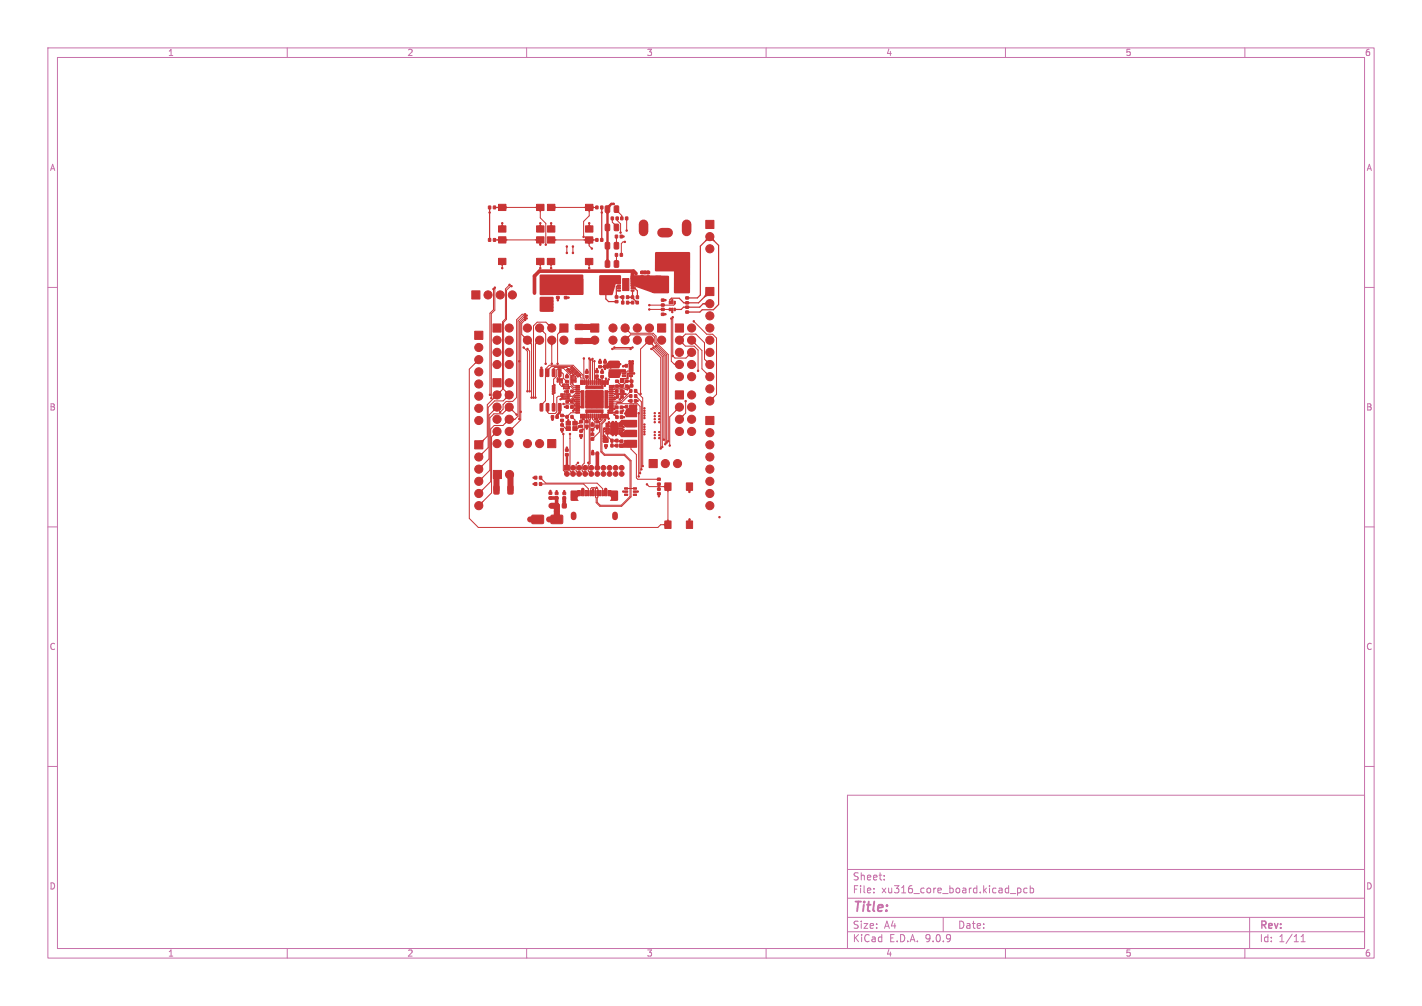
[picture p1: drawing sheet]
<svg xmlns="http://www.w3.org/2000/svg" width="297mm" height="210mm" viewBox="0 0 297 210" stroke-linecap="round" stroke-linejoin="round" font-family="sans-serif">
<defs><g id="words">
<text font-size="2.8" fill="#c872ab" x="178" y="190.9">Title:</text>
<g font-size="2.1" fill="#c872ab">
<text x="178" y="184">Sheet:</text>
<text x="178" y="186.7">File:</text>
<text x="184.1" y="186.7">xu316_core_board.kicad_pcb</text>
<text x="178" y="196.9">KiCad</text>
<text x="178" y="194.1">Size:</text>
<text x="184.7" y="194.1">A4</text>
<text x="185.7" y="196.9">E.D.A.</text>
<text x="193.3" y="196.9">9.0.9</text>
<text x="200" y="194.1">Date:</text>
<text x="263" y="194.3">Rev:</text>
<text x="263" y="196.9">Id:</text>
<text x="267.1" y="196.9">1/11</text>
</g>
<g font-size="1.8" fill="#c872ab">
<text x="35" y="11.9">1</text>
<text x="85" y="11.9">2</text>
<text x="135" y="11.9">3</text>
<text x="185" y="11.9">4</text>
<text x="235" y="11.9">5</text>
<text x="285" y="11.9">6</text>
<text x="10.3" y="35.9">A</text>
<text x="285.4" y="35.9">A</text>
<text x="10.3" y="85.9">B</text>
<text x="285.3" y="85.9">B</text>
<text x="10.3" y="135.9">C</text>
<text x="285.3" y="135.9">C</text>
<text x="10.3" y="185.9">D</text>
<text x="285.3" y="185.9">D</text>
<text x="35" y="199.9">1</text>
<text x="85" y="199.9">2</text>
<text x="135" y="199.9">3</text>
<text x="185" y="199.9">4</text>
<text x="235" y="199.9">5</text>
<text x="285" y="199.9">6</text>
</g>
</g></defs>
<g fill="none" stroke="#c872ab" stroke-width=".21">
<path d="M10 10h277v190h-277zM12 12h273v186h-273zM60 10v2M110 10v2M160 10v2M210 10v2M260 10v2M10 60h2M285 60h2M10 110h2M285 110h2M10 160h2"/>
<path d="M177 166h108v32h-108zM285 160h2M60 198v2M110 198v2M160 198v2M177 194.5h108M177 191.5h108M177 187.5h108M177 181.5h108M182.5 186.3v.1M182.5 185.5v.1M184.7 183.6v.1"/>
<path d="M184.7 182.8v.1M197 191.5v3M210 198v2M211 186.5h1.2M212.5 185.4v1.5M212.5 185.5l.5-.1 .2 .3-.1 .6h-.6M214.5 185.5l-.4-.1-.3 .3 .2 .6h.5M215.2 185.5l.4-.1 .3 .3-.2 .6h-.5M215.2 184.9v1.5M260 198v2M261 191.5v6.5M271.7 196.6h.9"/>
<path d="M271.7 195.5l.5-.4v1.5"/>
</g>
<g fill="#c83434" stroke="#c83434" stroke-width=".21">
<path d="M121.1 89.8h.5v.4h-.5z"/>
<path d="M121.1 90.7h.5v.5h-.5z"/>
<path d="M123.5 89.4h.5v.5h-.5z"/>
<path d="M123.5 88.5h.5v.5h-.5z"/>
<path d="M123.4 91.4h.6v.5h-.6z"/>
<path d="M123.4 90.4h.6v.5h-.6z"/>
<path d="M129 58h.6v.3h-.6z"/>
<path d="M129 58.5h.6v.3h-.6z"/>
<path d="M129 59h.6v.3h-.6z"/>
<path d="M129 59.5h.6v.3h-.6z"/>
<path d="M129 60h.6v.3h-.6z"/>
<path d="M129 60.5h.6v.3h-.6z"/>
<path d="M131.8 60.5h.6v.3h-.6z"/>
<path d="M131.8 60h.6v.3h-.6z"/>
<path d="M131.8 59.5h.6v.3h-.6z"/>
<path d="M131.8 59h.6v.3h-.6z"/>
<path d="M131.8 58.5h.6v.3h-.6z"/>
<path d="M131.8 58h.6v.3h-.6z"/>
<path d="M130 58.2h1.3v2.5h-1.3z"/>
<path d="M104.1 49.4h1.6v1.3h-1.6z"/>
<path d="M112.1 49.4h1.5v1.3h-1.5z"/>
<path d="M104.1 53.9h1.6v1.3h-1.6z"/>
<path d="M112.1 53.9h1.5v1.3h-1.5z"/>
<path d="M128.3 46.9l.7-.1 .2 .1v1l-.1 .3h-.6l-.2-.2z"/>
<path d="M126.5 46.9l.6-.1 .2 .1 .1 1-.2 .3h-.6l-.2-.2z"/>
<path d="M128.3 50.7l.7-.1 .2 .1v1.1l-.1 .2h-.6l-.2-.2z"/>
<path d="M126.5 50.7l.6-.1 .2 .1 .1 1.1-.2 .2h-.6l-.2-.2z"/>
<path d="M124.4 78.3h.5v.5h-.5z"/>
<path d="M124.4 77.3h.5v.5h-.5z"/>
<path d="M102 43h.5v.6h-.5z"/>
<path d="M103 43h.5v.6h-.5z"/>
<path d="M133.8 57.6h.6v.5h-.6z"/>
<path d="M133.8 56.6h.6v.5h-.6z"/>
<path d="M113.2 62.5h1.6v2.3h-1.6z"/>
<path d="M113.2 58.5h1.6v2.3h-1.6z"/>
<path d="M119.2 86.7h.5v.6h-.5z"/>
<path d="M118.2 86.7h.5v.6h-.5z"/>
<path d="M104.1 42.7h1.6v1.3h-1.6z"/>
<path d="M112.1 42.7h1.5v1.3h-1.5z"/>
<path d="M104.1 47.2h1.6v1.3h-1.6z"/>
<path d="M112.1 47.2h1.5v1.3h-1.5z"/>
<path d="M130.8 87.9h1.9l.2 .2v.8l-.3 .2h-1.8l-.1-.3z"/>
<path d="M130.8 85.8l1.9-.1 .2 .2v.9l-.3 .1h-1.8l-.1-.2z"/>
<path d="M118.1 78.4h.6v.5h-.6z"/>
<path d="M118.1 79.4h.6v.5h-.6z"/>
<path d="M117.9 60.9h.5v.5h-.5z"/>
<path d="M117.9 61.9h.5v.5h-.5z"/>
<path d="M102 49.8h.5v.6h-.5z"/>
<path d="M103 49.8h.5v.6h-.5z"/>
<path d="M128.3 54.5l.7-.1 .2 .2v1l-.1 .2h-.6l-.2-.1z"/>
<path d="M126.5 54.5l.6-.1 .2 .2 .1 1-.2 .2h-.6l-.2-.1z"/>
<path d="M112.7 100.8h.4v.5h-.4z"/>
<path d="M111.7 100.8h.4v.5h-.4z"/>
<path d="M114.3 42.7h1.6v1.3h-1.6z"/>
<path d="M122.3 42.7h1.5v1.3h-1.5z"/>
<path d="M114.3 47.2h1.6v1.3h-1.6z"/>
<path d="M122.3 47.2h1.5v1.3h-1.5z"/>
<path d="M128.5 61.8h.5v.4h-.5z"/>
<path d="M128.5 62.7h.5v.5h-.5z"/>
<path d="M131.6 80.3h.6v.5h-.6z"/>
<path d="M131.6 79.4h.6v.4h-.6z"/>
<path d="M128.7 82.5h.5v.6h-.5z"/>
<path d="M129.7 82.5h.5v.6h-.5z"/>
<path d="M119.2 81.4h.5v.6h-.5z"/>
<path d="M118.3 81.4h.4v.6h-.4z"/>
<path d="M131.6 84.6h.5v.6h-.5z"/>
<path d="M130.6 84.6h.5v.6h-.5z"/>
<path d="M122.3 87.8h.5v.5h-.5z"/>
<path d="M122.3 88.8h.5v.4h-.5z"/>
<path d="M116.6 77.1h.6l-.1 1.5-.5-.1z"/>
<path d="M115.4 77.1h.5l-.1 1.5-.5-.1z"/>
<path d="M114.1 77.1h.5v1.5l-.5-.1z"/>
<path d="M112.8 77.1h.6l-.1 1.5-.5-.1z"/>
<path d="M112.8 84.3h.6l-.1 1.5-.5-.1z"/>
<path d="M114.1 84.3h.5v1.5l-.5-.1z"/>
<path d="M115.4 84.3h.5l-.1 1.5-.5-.1z"/>
<path d="M116.6 84.3h.6l-.1 1.5-.5-.1z"/>
<path d="M128.3 43h.7l.2 .1v1l-.1 .2-.6 .1-.2-.2z"/>
<path d="M126.5 43h.6l.2 .1 .1 1-.2 .2-.6 .1-.2-.2z"/>
<path d="M128.6 86.8h.5v.5h-.5z"/>
<path d="M129.6 86.8h.5v.5h-.5z"/>
<path d="M127.6 91.7h.4v.6h-.4z"/>
<path d="M128.6 91.7h.5v.6h-.5z"/>
<path d="M143.2 64.9h.6v.5h-.6z"/>
<path d="M143.2 63.9h.6v.5h-.6z"/>
<path d="M131.9 61.8h.4v.5h-.4z"/>
<path d="M132.9 61.8h.5v.5h-.5z"/>
<path d="M117.1 86.5h.6v.5h-.6z"/>
<path d="M117.1 87.5h.6v.5h-.6z"/>
<path d="M118.1 94.7h.6v.5h-.6z"/>
<path d="M118.1 93.7h.6v.5h-.6z"/>
<path d="M140.8 62.9h.3v.5h-.3z"/>
<path d="M140.3 62.9h.3v.5h-.3z"/>
<path d="M139.8 62.9h.3v.5h-.3z"/>
<path d="M139.8 64.3h.3v.6h-.3z"/>
<path d="M140.3 64.3h.3v.6h-.3z"/>
<path d="M140.8 64.3h.3v.6h-.3z"/>
<path d="M116 103.7h.5v.5h-.5z"/>
<path d="M116 102.8h.5v.4h-.5z"/>
<path d="M138.1 65.4h.6v.4h-.6z"/>
<path d="M138.1 64.4h.6v.4h-.6z"/>
<path d="M128.6 79.4h.5v.4h-.5z"/>
<path d="M128.6 80.4h.5v.4h-.5z"/>
<path d="M128.6 84.8h.5v.5h-.5z"/>
<path d="M129.6 84.8h.4v.5h-.4z"/>
<path d="M125.5 78.4h.5v.5h-.5z"/>
<path d="M125.5 77.4h.5v.5h-.5z"/>
<path d="M117.1 88.5h.6v.4h-.6z"/>
<path d="M117.1 89.4h.6v.5h-.6z"/>
<path d="M119.2 83.6h.5v.5h-.5z"/>
<path d="M118.2 83.6h.5v.5h-.5z"/>
<path d="M114.7 103.7h.5v.5h-.5z"/>
<path d="M114.7 102.7h.5v.5h-.5z"/>
<path d="M120.2 67.8l1.5-.1 .2 .2v.8l-.3 .1h-1.3l-.2-.2z"/>
<path d="M120.2 70.7l1.5-.1 .2 .3v.7l-.3 .1h-1.3l-.2-.2z"/>
<path d="M131.5 76.1h.5v.5h-.5z"/>
<path d="M130.6 76.1h.5v.5h-.5z"/>
<path d="M116.9 67.6h1.7v1.7h-1.7z"/>
<path d="M129.8 62.9h.5v.6h-.5z"/>
<path d="M130.9 62.9h.4v.6h-.4z"/>
<path d="M122.3 78.4h.5v.5h-.5z"/>
<path d="M122.3 77.4h.5v.5h-.5z"/>
<path d="M125.3 58.3h2.4v3.2h-2.4z"/>
<path d="M119.3 58.3h2.4v3.2h-2.4z"/>
<path d="M130.8 89.9h1.9l.2 .2v.8l-.3 .2h-1.8l-.1-.2z"/>
<path d="M130.8 92.1l1.9-.1 .2 .3v.8l-.3 .2-1.8-.1-.1-.2z"/>
<path d="M111.1 107.6h2.4v1.7h-2.4z"/>
<path d="M115.1 107.6h2.4v1.7h-2.4z"/>
<path d="M129.6 80.4h.6v.4h-.6z"/>
<path d="M129.6 79.4h.6v.4h-.6z"/>
<path d="M124.5 87.8h.5v.5h-.5z"/>
<path d="M124.5 88.7h.5v.5h-.5z"/>
<path d="M126.5 88.3h.7v.3h-.7z"/>
<path d="M126.5 88.8h.7v.3h-.7z"/>
<path d="M126.5 89.3h.7v.3h-.7z"/>
<path d="M126.5 89.8h.7v.3h-.7z"/>
<path d="M126.5 90.3h.7v.3h-.7z"/>
<path d="M129.3 90.3h.7v.3h-.7z"/>
<path d="M129.3 89.8h.7v.3h-.7z"/>
<path d="M129.3 89.3h.7v.3h-.7z"/>
<path d="M129.3 88.8h.7v.3h-.7z"/>
<path d="M129.3 88.3h.7v.3h-.7z"/>
<path d="M127.8 88h.3v.3h.4v-.3h.3v.3h.3v2.4h-.3v.3h-.3v-.3h-.4v.3h-.3v-.3h-.3v-2.4h.3z"/>
<path d="M103 98.2h1.7v1.7h-1.7z"/>
<path d="M147.4 86.9h1.7v1.7h-1.7z"/>
<path d="M120.7 102.4h.5v1.1h-.5z"/>
<path d="M121.5 102.4h.5v1.1h-.5z"/>
<path d="M122.2 102.4h.3v1.1h-.3z"/>
<path d="M122.7 102.4h.3v1.1h-.3z"/>
<path d="M123.2 102.4h.3v1.1h-.3z"/>
<path d="M123.7 102.4h.3v1.1h-.3z"/>
<path d="M124.2 102.4h.3v1.1h-.3z"/>
<path d="M124.7 102.4h.3v1.1h-.3z"/>
<path d="M125.2 102.4h.3v1.1h-.3z"/>
<path d="M125.7 102.4h.3v1.1h-.3z"/>
<path d="M126.3 102.4h.5v1.1h-.5z"/>
<path d="M127.1 102.4h.5v1.1h-.5z"/>
<path d="M136.9 53.6h4v2h-4z"/>
<path d="M128.6 81.4h.5v.5h-.5z"/>
<path d="M129.6 81.4h.4v.5h-.4z"/>
<path d="M117.6 103.7h.5v.5h-.5z"/>
<path d="M117.6 102.8h.5v.4h-.5z"/>
<path d="M129.5 52.9h.5v.6h-.5z"/>
<path d="M128.5 52.9h.5v.6h-.5z"/>
<path d="M126.1 76.3h.5v.5h-.5z"/>
<path d="M126.1 75.3h.5v.5h-.5z"/>
<path d="M125.1 76.3h.5v.5h-.5z"/>
<path d="M125.1 75.4h.5v.4h-.5z"/>
<path d="M142.7 57.7l1-.1 .2 .2 .1 2.9-.2 .3h-.9l-.3-.2z"/>
<path d="M136.9 57.7l1-.1 .2 .2 .1 2.9-.2 .3h-.9l-.3-.2z"/>
<path d="M125.5 43h.4v.6h-.4z"/>
<path d="M124.4 43h.5v.6h-.5z"/>
<path d="M130.7 45.3h.4v.6h-.4z"/>
<path d="M129.6 45.3h.5v.6h-.5z"/>
<path d="M116.2 60.9h.6v.5h-.6z"/>
<path d="M116.2 61.9h.6v.5h-.6z"/>
<path d="M125.5 49.8h.4v.6h-.4z"/>
<path d="M124.4 49.8h.5v.6h-.5z"/>
<path d="M114.4 91.8h1.7v1.7h-1.7z"/>
<path d="M137.3 67.6h1.7v1.7h-1.7z"/>
<path d="M147.4 46h1.7v1.7h-1.7z"/>
<path d="M132.5 81.3h.5v.6h-.5z"/>
<path d="M131.5 81.3h.5v.6h-.5z"/>
<path d="M135.6 95.9h1.7v1.7h-1.7z"/>
<path d="M141.1 67.6h1.7v1.7h-1.7z"/>
<path d="M138.1 62.4h.6v.5h-.6z"/>
<path d="M138.1 63.4h.6v.5h-.6z"/>
<path d="M99.1 92h1.7v1.7h-1.7z"/>
<path d="M129.5 49.1h.5v.6h-.5z"/>
<path d="M128.5 49.1h.5v.6h-.5z"/>
<path d="M103 67.6h1.7v1.7h-1.7z"/>
<path d="M138.9 108.8h1.3v1.5h-1.3z"/>
<path d="M138.9 100.8h1.3v1.6h-1.3z"/>
<path d="M143.4 108.8h1.3v1.5h-1.3z"/>
<path d="M143.4 100.8h1.3v1.6h-1.3z"/>
<path d="M132.5 82.4h.5v.6h-.5z"/>
<path d="M131.5 82.4h.5v.6h-.5z"/>
<path d="M114.3 49.4h1.6v1.3h-1.6z"/>
<path d="M122.3 49.4h1.5v1.3h-1.5z"/>
<path d="M114.3 53.9h1.6v1.3h-1.6z"/>
<path d="M122.3 53.9h1.5v1.3h-1.5z"/>
<path d="M116.1 86.8h.5v.5h-.5z"/>
<path d="M115.2 86.8h.4v.5h-.4z"/>
<path d="M98.5 60.7h1.7v1.7h-1.7z"/>
<path d="M141.1 81.6h1.7v1.7h-1.7z"/>
<path d="M131.5 83.4h.5v.6h-.5z"/>
<path d="M132.5 83.4h.5v.6h-.5z"/>
<path d="M123.4 67.6h1.7v1.7h-1.7z"/>
<path d="M131.4 78.3h.7v.3h-.7z"/>
<path d="M131.4 77.8h.7v.3h-.7z"/>
<path d="M131.4 77.3h.7v.3h-.7z"/>
<path d="M130 77.3h.6v.3h-.6z"/>
<path d="M130 77.8h.6v.3h-.6z"/>
<path d="M130 78.3h.6v.3h-.6z"/>
<path d="M103 79.1h1.7v1.7h-1.7z"/>
<path d="M128.7 45.3h.4v.6h-.4z"/>
<path d="M127.7 45.3h.4v.6h-.4z"/>
<path d="M129.8 61.8h.5v.5h-.5z"/>
<path d="M130.8 61.8h.5v.5h-.5z"/>
<path d="M128.6 85.8h.5v.5h-.5z"/>
<path d="M129.6 85.8h.4v.5h-.4z"/>
<path d="M147.4 60h1.7v1.7h-1.7z"/>
<path d="M103.2 101.5l.8-.1 .2 .2 .1 1.3-.2 .2-.7 .1-.2-.2z"/>
<path d="M106.1 101.5l.8-.1 .3 .2v1.3l-.2 .2-.7 .1-.2-.2z"/>
<path d="M126.3 91.9h.5v.4h-.5z"/>
<path d="M126.3 92.8h.5v.5h-.5z"/>
<path d="M117.9 97.2h1v1h-1z"/>
<path d="M119.2 84.7h.5v.5h-.5z"/>
<path d="M118.2 84.7h.5v.5h-.5z"/>
<path d="M112.7 99.4h.4v.6h-.4z"/>
<path d="M111.7 99.4h.4v.6h-.4z"/>
<path d="M137.3 99.8h.6v.5h-.6z"/>
<path d="M137.3 100.8h.6v.5h-.6z"/>
<path d="M131.9 62.9h.5v.5h-.5z"/>
<path d="M132.9 62.9h.4v.5h-.4z"/>
<path d="M143.2 62h.6v.4h-.6z"/>
<path d="M143.2 63h.6v.4h-.6z"/>
<path d="M135.1 57.6h.6v.5h-.6z"/>
<path d="M135.1 56.6h.6v.5h-.6z"/>
<path d="M129.6 92.8h.5v.5h-.5z"/>
<path d="M129.6 91.9h.5v.5h-.5z"/>
<path d="M130.6 80.4h.6v.4h-.6z"/>
<path d="M130.6 79.4h.6v.4h-.6z"/>
<path d="M127.2 77.6h2l.2 .2v.8l-.3 .2h-1.8l-.1-.3z"/>
<path d="M127.2 75.5l2-.1 .2 .2v.9l-.3 .1h-1.8l-.1-.2z"/>
<path d="M137.3 101.9h.6v.4h-.6z"/>
<path d="M137.3 102.8h.6v.5h-.6z"/>
<path d="M118.2 89.1h.9v.8h-.9z"/>
<path d="M119.6 89.1h.9v.8h-.9z"/>
<path d="M119.6 88h.9v.8h-.9z"/>
<path d="M118.2 88h.9v.8h-.9z"/>
<path d="M130.4 101.8h.7v.3h-.7z"/>
<path d="M130.4 102.5h.7v.3h-.7z"/>
<path d="M130.4 103.1h.7v.3h-.7z"/>
<path d="M132.3 103.1h.6v.3h-.6z"/>
<path d="M132.3 102.5h.6v.3h-.6z"/>
<path d="M132.3 101.8h.6v.3h-.6z"/>
<path d="M115.9 105.2h.8v.8h-.8z"/>
<path d="M117.5 105.2h.7v.8h-.7z"/>
<path d="M124.5 94.4h.5v.5h-.5z"/>
<path d="M123.6 94.4h.4v.5h-.4z"/>
<path d="M120.3 80.5h.8v.2h-.8z"/>
<path d="M120.3 80.9h.8v.2h-.8z"/>
<path d="M120.3 81.3h.8v.2h-.8z"/>
<path d="M120.3 81.7h.8v.2h-.8z"/>
<path d="M120.3 82.1h.8v.2h-.8z"/>
<path d="M120.3 82.5h.8v.2h-.8z"/>
<path d="M120.3 82.9h.8v.2h-.8z"/>
<path d="M120.3 83.3h.8v.2h-.8z"/>
<path d="M120.3 83.7h.8v.2h-.8z"/>
<path d="M120.3 84.1h.8v.2h-.8z"/>
<path d="M120.3 84.5h.8v.2h-.8z"/>
<path d="M120.3 84.9h.8v.2h-.8z"/>
<path d="M120.3 85.3h.8v.2h-.8z"/>
<path d="M120.3 85.7h.8v.2h-.8z"/>
<path d="M120.3 86.1h.8v.2h-.8z"/>
<path d="M121.3 86.5h.2v.8h-.2z"/>
<path d="M121.7 86.5h.2v.8h-.2z"/>
<path d="M122.1 86.5h.2v.8h-.2z"/>
<path d="M122.5 86.5h.2v.8h-.2z"/>
<path d="M122.9 86.5h.2v.8h-.2z"/>
<path d="M123.3 86.5h.2v.8h-.2z"/>
<path d="M123.7 86.5h.2v.8h-.2z"/>
<path d="M124.1 86.5h.2v.8h-.2z"/>
<path d="M124.5 86.5h.2v.8h-.2z"/>
<path d="M124.9 86.5h.2v.8h-.2z"/>
<path d="M125.3 86.5h.2v.8h-.2z"/>
<path d="M125.7 86.5h.2v.8h-.2z"/>
<path d="M126.1 86.5h.2v.8h-.2z"/>
<path d="M126.5 86.5h.2v.8h-.2z"/>
<path d="M126.9 86.5h.2v.8h-.2z"/>
<path d="M127.3 86.1h.8v.2h-.8z"/>
<path d="M127.3 85.7h.8v.2h-.8z"/>
<path d="M127.3 85.3h.8v.2h-.8z"/>
<path d="M127.3 84.9h.8v.2h-.8z"/>
<path d="M127.3 84.5h.8v.2h-.8z"/>
<path d="M127.3 84.1h.8v.2h-.8z"/>
<path d="M127.3 83.7h.8v.2h-.8z"/>
<path d="M127.3 83.3h.8v.2h-.8z"/>
<path d="M127.3 82.9h.8v.2h-.8z"/>
<path d="M127.3 82.5h.8v.2h-.8z"/>
<path d="M127.3 82.1h.8v.2h-.8z"/>
<path d="M127.3 81.7h.8v.2h-.8z"/>
<path d="M127.3 81.3h.8v.2h-.8z"/>
<path d="M127.3 80.9h.8v.2h-.8z"/>
<path d="M127.3 80.5h.8v.2h-.8z"/>
<path d="M126.9 79.5h.2v.8h-.2z"/>
<path d="M126.5 79.5h.2v.8h-.2z"/>
<path d="M126.1 79.5h.2v.8h-.2z"/>
<path d="M125.7 79.5h.2v.8h-.2z"/>
<path d="M125.3 79.5h.2v.8h-.2z"/>
<path d="M124.9 79.5h.2v.8h-.2z"/>
<path d="M124.5 79.5h.2v.8h-.2z"/>
<path d="M124.1 79.5h.2v.8h-.2z"/>
<path d="M123.7 79.5h.2v.8h-.2z"/>
<path d="M123.3 79.5h.2v.8h-.2z"/>
<path d="M122.9 79.5h.2v.8h-.2z"/>
<path d="M122.5 79.5h.2v.8h-.2z"/>
<path d="M122.1 79.5h.2v.8h-.2z"/>
<path d="M121.7 79.5h.2v.8h-.2z"/>
<path d="M121.3 79.5h.2v.8h-.2z"/>
<path d="M121.4 81.6h.6v3.6h-.6z"/>
<path d="M122.4 85.6h3.6v.6h-3.6z"/>
<path d="M126.4 81.6h.6v3.6h-.6z"/>
<path d="M122.4 80.6h3.6v.6h-3.6z"/>
<path d="M122.4 81.6h3.6v3.6h-3.6z"/>
<path d="M121.1 87.8h.5v.5h-.5z"/>
<path d="M121.1 88.8h.5v.4h-.5z"/>
<path d="M127.6 92.7h.4v.6h-.4z"/>
<path d="M128.6 92.7h.5v.6h-.5z"/>
<path d="M99.1 69.2h1.7v1.7h-1.7z"/>
<circle cx="117.8" cy="71" r=".85"/>
<circle cx="115.2" cy="68.5" r=".85"/>
<circle cx="115.2" cy="71" r=".85"/>
<circle cx="112.7" cy="68.5" r=".85"/>
<circle cx="112.7" cy="71" r=".85"/>
<circle cx="110.2" cy="68.5" r=".85"/>
<circle cx="110.2" cy="71" r=".85"/>
<circle cx="106.4" cy="99.1" r=".85"/>
<circle cx="148.3" cy="90.3" r=".85"/>
<circle cx="148.3" cy="92.9" r=".85"/>
<circle cx="148.3" cy="95.4" r=".85"/>
<circle cx="148.3" cy="97.9" r=".85"/>
<circle cx="148.3" cy="100.5" r=".85"/>
<circle cx="148.3" cy="103" r=".85"/>
<circle cx="148.3" cy="105.6" r=".85"/>
<circle cx="112.7" cy="92.6" r=".85"/>
<circle cx="110.2" cy="92.6" r=".85"/>
<circle cx="138.2" cy="71" r=".85"/>
<circle cx="135.7" cy="68.5" r=".85"/>
<circle cx="135.7" cy="71" r=".85"/>
<circle cx="133.1" cy="68.5" r=".85"/>
<circle cx="133.1" cy="71" r=".85"/>
<circle cx="130.6" cy="68.5" r=".85"/>
<circle cx="130.6" cy="71" r=".85"/>
<circle cx="128" cy="68.5" r=".85"/>
<circle cx="128" cy="71" r=".85"/>
<circle cx="148.3" cy="49.4" r=".85"/>
<circle cx="148.3" cy="51.9" r=".85"/>
<circle cx="139" cy="96.8" r=".85"/>
<circle cx="141.5" cy="96.8" r=".85"/>
<circle cx="144.4" cy="68.5" r=".85"/>
<circle cx="141.9" cy="71" r=".85"/>
<circle cx="144.4" cy="71" r=".85"/>
<circle cx="141.9" cy="73.6" r=".85"/>
<circle cx="144.4" cy="73.6" r=".85"/>
<circle cx="141.9" cy="76.1" r=".85"/>
<circle cx="144.4" cy="76.1" r=".85"/>
<circle cx="141.9" cy="78.6" r=".85"/>
<circle cx="144.4" cy="78.6" r=".85"/>
<circle cx="100" cy="95.4" r=".85"/>
<circle cx="100" cy="97.9" r=".85"/>
<circle cx="100" cy="100.5" r=".85"/>
<circle cx="100" cy="103" r=".85"/>
<circle cx="100" cy="105.6" r=".85"/>
<circle cx="106.3" cy="68.5" r=".85"/>
<circle cx="103.8" cy="71" r=".85"/>
<circle cx="106.3" cy="71" r=".85"/>
<circle cx="103.8" cy="73.6" r=".85"/>
<circle cx="106.3" cy="73.6" r=".85"/>
<circle cx="103.8" cy="76.1" r=".85"/>
<circle cx="106.3" cy="76.1" r=".85"/>
<circle cx="101.9" cy="61.6" r=".85"/>
<circle cx="104.5" cy="61.6" r=".85"/>
<circle cx="107" cy="61.6" r=".85"/>
<circle cx="144.4" cy="82.4" r=".85"/>
<circle cx="141.9" cy="85" r=".85"/>
<circle cx="144.4" cy="85" r=".85"/>
<circle cx="141.9" cy="87.5" r=".85"/>
<circle cx="144.4" cy="87.5" r=".85"/>
<circle cx="141.9" cy="90.1" r=".85"/>
<circle cx="144.4" cy="90.1" r=".85"/>
<circle cx="124.2" cy="71" r=".85"/>
<circle cx="106.3" cy="79.9" r=".85"/>
<circle cx="103.8" cy="82.4" r=".85"/>
<circle cx="106.3" cy="82.4" r=".85"/>
<circle cx="103.8" cy="85" r=".85"/>
<circle cx="106.3" cy="85" r=".85"/>
<circle cx="103.8" cy="87.5" r=".85"/>
<circle cx="106.3" cy="87.5" r=".85"/>
<circle cx="103.8" cy="90.1" r=".85"/>
<circle cx="106.3" cy="90.1" r=".85"/>
<circle cx="103.8" cy="92.6" r=".85"/>
<circle cx="106.3" cy="92.6" r=".85"/>
<circle cx="148.3" cy="63.4" r=".85"/>
<circle cx="148.3" cy="65.9" r=".85"/>
<circle cx="148.3" cy="68.5" r=".85"/>
<circle cx="148.3" cy="71" r=".85"/>
<circle cx="148.3" cy="73.6" r=".85"/>
<circle cx="148.3" cy="76.1" r=".85"/>
<circle cx="148.3" cy="78.6" r=".85"/>
<circle cx="148.3" cy="81.2" r=".85"/>
<circle cx="148.3" cy="83.7" r=".85"/>
<circle cx="118.4" cy="98.9" r=".5"/>
<circle cx="119.7" cy="97.7" r=".5"/>
<circle cx="119.7" cy="98.9" r=".5"/>
<circle cx="121" cy="97.7" r=".5"/>
<circle cx="121" cy="98.9" r=".5"/>
<circle cx="122.2" cy="97.7" r=".5"/>
<circle cx="122.2" cy="98.9" r=".5"/>
<circle cx="123.5" cy="97.7" r=".5"/>
<circle cx="123.5" cy="98.9" r=".5"/>
<circle cx="124.8" cy="97.7" r=".5"/>
<circle cx="124.8" cy="98.9" r=".5"/>
<circle cx="126" cy="97.7" r=".5"/>
<circle cx="126" cy="98.9" r=".5"/>
<circle cx="127.3" cy="97.7" r=".5"/>
<circle cx="127.3" cy="98.9" r=".5"/>
<circle cx="128.6" cy="97.7" r=".5"/>
<circle cx="128.6" cy="98.9" r=".5"/>
<circle cx="129.8" cy="97.7" r=".5"/>
<circle cx="129.8" cy="98.9" r=".5"/>
<circle cx="100" cy="72.5" r=".85"/>
<circle cx="100" cy="75.1" r=".85"/>
<circle cx="100" cy="77.6" r=".85"/>
<circle cx="100" cy="80.2" r=".85"/>
<circle cx="100" cy="82.7" r=".85"/>
<circle cx="100" cy="85.2" r=".85"/>
<circle cx="100" cy="87.8" r=".85"/>
<circle cx="131.9" cy="80.2" r=".15"/>
<circle cx="126.4" cy="77" r=".15"/>
<circle cx="124.2" cy="80.9" r=".15"/>
<circle cx="129.5" cy="76" r=".15"/>
<circle cx="124.2" cy="85.9" r=".15"/>
<circle cx="127.5" cy="76.7" r=".15"/>
<circle cx="126.9" cy="76.7" r=".15"/>
<circle cx="121.7" cy="83.4" r=".15"/>
<circle cx="126.7" cy="83.4" r=".15"/>
<circle cx="126.9" cy="76" r=".15"/>
<circle cx="134.6" cy="88.6" r=".15"/>
<circle cx="121.7" cy="87.5" r=".15"/>
<circle cx="134.6" cy="89.1" r=".15"/>
<circle cx="121.7" cy="89.7" r=".15"/>
<circle cx="128.3" cy="86.5" r=".15"/>
<circle cx="134.6" cy="89.6" r=".15"/>
<circle cx="134.6" cy="90.1" r=".15"/>
<circle cx="134.6" cy="90.7" r=".15"/>
<circle cx="126.4" cy="90.1" r=".15"/>
<circle cx="125.4" cy="87.5" r=".15"/>
<circle cx="150.3" cy="108" r=".15"/>
<circle cx="130.6" cy="92.1" r=".15"/>
<circle cx="127.1" cy="86.2" r=".15"/>
<circle cx="132.9" cy="84.7" r=".15"/>
<circle cx="131.2" cy="85.4" r=".15"/>
<circle cx="134.6" cy="85.2" r=".15"/>
<circle cx="130.6" cy="86.3" r=".15"/>
<circle cx="127.2" cy="88.1" r=".15"/>
<circle cx="132.9" cy="85.4" r=".15"/>
<circle cx="131.3" cy="83.7" r=".15"/>
<circle cx="134.6" cy="87.3" r=".15"/>
<circle cx="128.2" cy="42.6" r=".15"/>
<circle cx="131.8" cy="85.4" r=".15"/>
<circle cx="134.6" cy="85.7" r=".15"/>
<circle cx="132.3" cy="85.4" r=".15"/>
<circle cx="132.3" cy="84.7" r=".15"/>
<circle cx="134.6" cy="86.8" r=".15"/>
<circle cx="127.1" cy="87.4" r=".15"/>
<circle cx="134.6" cy="86.3" r=".15"/>
<circle cx="136.8" cy="86.3" r=".15"/>
<circle cx="140.4" cy="65.1" r=".15"/>
<circle cx="125.7" cy="44.4" r=".15"/>
<circle cx="119.7" cy="83.4" r=".15"/>
<circle cx="128.2" cy="83.4" r=".15"/>
<circle cx="137.7" cy="90.8" r=".15"/>
<circle cx="124.6" cy="79" r=".15"/>
<circle cx="136.8" cy="88.1" r=".15"/>
<circle cx="136.8" cy="86.9" r=".15"/>
<circle cx="137.7" cy="88.1" r=".15"/>
<circle cx="137.7" cy="87.5" r=".15"/>
<circle cx="136.8" cy="91.5" r=".15"/>
<circle cx="137.7" cy="91.5" r=".15"/>
<circle cx="136.8" cy="90.8" r=".15"/>
<circle cx="137.7" cy="86.3" r=".15"/>
<circle cx="136.8" cy="87.5" r=".15"/>
<circle cx="116.9" cy="86.1" r=".15"/>
<circle cx="102.3" cy="44.4" r=".15"/>
<circle cx="137.7" cy="86.9" r=".15"/>
<circle cx="137.7" cy="90.2" r=".15"/>
<circle cx="118.4" cy="78.2" r=".15"/>
<circle cx="139" cy="62.7" r=".15"/>
<circle cx="136.8" cy="90.2" r=".15"/>
<circle cx="139" cy="65.6" r=".15"/>
<circle cx="140.4" cy="62.7" r=".15"/>
<circle cx="144" cy="102.7" r=".15"/>
<circle cx="130.3" cy="81.7" r=".15"/>
<circle cx="111.5" cy="99.7" r=".15"/>
<circle cx="130.3" cy="85" r=".15"/>
<circle cx="113.1" cy="76.8" r=".15"/>
<circle cx="123.6" cy="83.9" r=".15"/>
<circle cx="123.1" cy="56" r=".15"/>
<circle cx="124.7" cy="77" r=".15"/>
<circle cx="121.4" cy="91.4" r=".15"/>
<circle cx="112.9" cy="56" r=".15"/>
<circle cx="130.3" cy="87.1" r=".15"/>
<circle cx="116.3" cy="102.5" r=".15"/>
<circle cx="124.7" cy="81.8" r=".15"/>
<circle cx="124.7" cy="89.4" r=".15"/>
<circle cx="123.6" cy="82.8" r=".15"/>
<circle cx="115.1" cy="56" r=".15"/>
<circle cx="116.5" cy="62.7" r=".15"/>
<circle cx="127.8" cy="89.7" r=".15"/>
<circle cx="124.7" cy="83.9" r=".15"/>
<circle cx="129.4" cy="92.1" r=".15"/>
<circle cx="125.3" cy="75.1" r=".15"/>
<circle cx="122.6" cy="81.8" r=".15"/>
<circle cx="111.5" cy="101" r=".15"/>
<circle cx="128.8" cy="89.7" r=".15"/>
<circle cx="123.1" cy="46.6" r=".15"/>
<circle cx="124.7" cy="85" r=".15"/>
<circle cx="130.3" cy="60.1" r=".15"/>
<circle cx="118" cy="84.9" r=".15"/>
<circle cx="123.6" cy="85" r=".15"/>
<circle cx="123.7" cy="88.3" r=".15"/>
<circle cx="123.8" cy="94.2" r=".15"/>
<circle cx="125.8" cy="81.8" r=".15"/>
<circle cx="128.8" cy="90.3" r=".15"/>
<circle cx="132.4" cy="78" r=".15"/>
<circle cx="117.4" cy="90.1" r=".15"/>
<circle cx="122.6" cy="85" r=".15"/>
<circle cx="125.8" cy="82.8" r=".15"/>
<circle cx="118.4" cy="93.4" r=".15"/>
<circle cx="112.9" cy="46.6" r=".15"/>
<circle cx="131.1" cy="60.4" r=".15"/>
<circle cx="115.4" cy="87.6" r=".15"/>
<circle cx="130.7" cy="59.4" r=".15"/>
<circle cx="122.6" cy="82.8" r=".15"/>
<circle cx="104.9" cy="56" r=".15"/>
<circle cx="122.6" cy="89.5" r=".15"/>
<circle cx="144" cy="108.4" r=".15"/>
<circle cx="118.9" cy="83.6" r=".15"/>
<circle cx="123.6" cy="81.8" r=".15"/>
<circle cx="118" cy="81.7" r=".15"/>
<circle cx="125.8" cy="85" r=".15"/>
<circle cx="130.1" cy="76.5" r=".15"/>
<circle cx="125.8" cy="77.2" r=".15"/>
<circle cx="118.7" cy="87.7" r=".15"/>
<circle cx="117.9" cy="102.5" r=".15"/>
<circle cx="131.1" cy="58.4" r=".15"/>
<circle cx="133.2" cy="83.7" r=".15"/>
<circle cx="132.6" cy="60.2" r=".15"/>
<circle cx="130.2" cy="102.6" r=".15"/>
<circle cx="115.1" cy="46.6" r=".15"/>
<circle cx="104.9" cy="46.6" r=".15"/>
<circle cx="137.6" cy="103.6" r=".15"/>
<circle cx="126.5" cy="93.5" r=".15"/>
<circle cx="124.7" cy="82.8" r=".15"/>
<circle cx="120.9" cy="89" r=".15"/>
<circle cx="115" cy="102.5" r=".15"/>
<circle cx="122.6" cy="77.2" r=".15"/>
<circle cx="129.4" cy="83.4" r=".15"/>
<circle cx="130.1" cy="85.7" r=".15"/>
<circle cx="127.8" cy="90.3" r=".15"/>
<circle cx="125.8" cy="83.9" r=".15"/>
<circle cx="134.7" cy="56.9" r=".15"/>
<circle cx="118.7" cy="62.1" r=".15"/>
<circle cx="122.6" cy="83.9" r=".15"/>
<circle cx="128.8" cy="89.1" r=".15"/>
<circle cx="126.4" cy="75.1" r=".15"/>
<circle cx="110.7" cy="108.4" r=".15"/>
<circle cx="115.3" cy="62.2" r=".15"/>
<circle cx="115.3" cy="64.2" r=".15"/>
<circle cx="115.3" cy="62.9" r=".15"/>
<circle cx="115.3" cy="64.8" r=".15"/>
<circle cx="115.3" cy="63.5" r=".15"/>
<circle cx="135.1" cy="101.1" r=".15"/>
<circle cx="138.6" cy="57.9" r=".15"/>
<circle cx="138.6" cy="60.9" r=".15"/>
<circle cx="136.4" cy="58.9" r=".15"/>
<circle cx="136.4" cy="59.9" r=".15"/>
<circle cx="138.6" cy="59.9" r=".15"/>
<circle cx="136.4" cy="60.9" r=".15"/>
<circle cx="132.8" cy="59.3" r=".15"/>
<circle cx="132.8" cy="58.3" r=".15"/>
<circle cx="111.6" cy="61.2" r=".15"/>
<circle cx="139.4" cy="59.9" r=".15"/>
<circle cx="136.4" cy="57.9" r=".15"/>
<circle cx="139.4" cy="60.9" r=".15"/>
<circle cx="139.4" cy="58.9" r=".15"/>
<circle cx="138.6" cy="58.9" r=".15"/>
<circle cx="139.4" cy="57.9" r=".15"/>
<circle cx="133.7" cy="98.8" r=".15"/>
<circle cx="128.3" cy="85.4" r=".15"/>
<circle cx="133.4" cy="86.3" r=".15"/>
<circle cx="133.4" cy="99.5" r=".15"/>
<circle cx="134.2" cy="97.3" r=".15"/>
<circle cx="134" cy="98" r=".15"/>
<circle cx="122.9" cy="96.6" r=".15"/>
<circle cx="120.7" cy="96.6" r=".15"/>
<circle cx="119" cy="90.6" r=".15"/>
<circle cx="124.8" cy="87.5" r=".15"/>
<circle cx="117.7" cy="90.6" r=".15"/>
<circle cx="124.3" cy="87.5" r=".15"/>
<circle cx="129.3" cy="80.6" r=".15"/>
<circle cx="128.2" cy="80.6" r=".15"/>
<circle cx="140.2" cy="66.5" r=".15"/>
<circle cx="140.5" cy="66.2" r=".15"/>
<circle cx="140.5" cy="74.3" r=".15"/>
<circle cx="126.6" cy="79.1" r=".15"/>
<circle cx="116.5" cy="75.9" r=".15"/>
<circle cx="116.9" cy="77.8" r=".15"/>
<circle cx="130.2" cy="89.2" r=".15"/>
<circle cx="128.5" cy="93" r=".15"/>
<circle cx="128.4" cy="92" r=".15"/>
<circle cx="130.2" cy="89.8" r=".15"/>
<circle cx="111.8" cy="83" r=".15"/>
<circle cx="115.6" cy="85" r=".15"/>
<circle cx="115.6" cy="77.8" r=".15"/>
<circle cx="115.2" cy="75.9" r=".15"/>
<circle cx="114" cy="75.9" r=".15"/>
<circle cx="114.4" cy="77.8" r=".15"/>
<circle cx="123.9" cy="102.2" r=".15"/>
<circle cx="124.6" cy="101.8" r=".15"/>
<circle cx="111.4" cy="83" r=".15"/>
<circle cx="113.1" cy="85" r=".15"/>
<circle cx="104.5" cy="86" r=".15"/>
<circle cx="109.7" cy="65.6" r=".15"/>
<circle cx="127.1" cy="85.7" r=".15"/>
<circle cx="108.8" cy="86" r=".15"/>
<circle cx="110" cy="66.5" r=".15"/>
<circle cx="120" cy="84.6" r=".15"/>
<circle cx="125" cy="79.2" r=".15"/>
<circle cx="133.2" cy="102.6" r=".15"/>
<circle cx="121.7" cy="102.1" r=".15"/>
<circle cx="126.5" cy="102.1" r=".15"/>
<circle cx="117.9" cy="105.1" r=".15"/>
<circle cx="117.9" cy="104.3" r=".15"/>
<circle cx="106.8" cy="59.7" r=".15"/>
<circle cx="117.7" cy="84.3" r=".15"/>
<circle cx="120" cy="83.7" r=".15"/>
<circle cx="106.4" cy="59.5" r=".15"/>
<circle cx="103.1" cy="60.3" r=".15"/>
<circle cx="119.7" cy="85.7" r=".15"/>
<circle cx="107.9" cy="86.6" r=".15"/>
<circle cx="102.3" cy="82.4" r=".15"/>
<circle cx="128.4" cy="83" r=".15"/>
<circle cx="110" cy="65.9" r=".15"/>
<circle cx="120" cy="85.4" r=".15"/>
<circle cx="102.6" cy="83.1" r=".15"/>
<circle cx="103.4" cy="60" r=".15"/>
<circle cx="108.5" cy="87.5" r=".15"/>
<circle cx="108.5" cy="75.4" r=".15"/>
<circle cx="109.7" cy="66.2" r=".15"/>
<circle cx="124.1" cy="75.4" r=".15"/>
<circle cx="145.8" cy="77.4" r=".15"/>
<circle cx="130.3" cy="82.1" r=".15"/>
<circle cx="131" cy="81.3" r=".15"/>
<circle cx="131.4" cy="81" r=".15"/>
<circle cx="126.3" cy="80.5" r=".15"/>
<circle cx="143.2" cy="83.7" r=".15"/>
<circle cx="128.3" cy="72.5" r=".15"/>
<circle cx="136.5" cy="72.6" r=".15"/>
<circle cx="138.3" cy="93.3" r=".15"/>
<circle cx="109.4" cy="72.5" r=".15"/>
<circle cx="132.1" cy="72.5" r=".15"/>
<circle cx="110.2" cy="81.7" r=".15"/>
<circle cx="120.1" cy="83" r=".15"/>
<circle cx="123.4" cy="75.1" r=".15"/>
<circle cx="144.9" cy="67.1" r=".15"/>
<circle cx="138.7" cy="91.8" r=".15"/>
<circle cx="133.8" cy="82.2" r=".15"/>
<circle cx="130.7" cy="82.3" r=".15"/>
<circle cx="137" cy="72.3" r=".15"/>
<circle cx="123.8" cy="74.9" r=".15"/>
<circle cx="138.9" cy="92.7" r=".15"/>
<circle cx="109.7" cy="66.8" r=".15"/>
<circle cx="114.4" cy="85" r=".15"/>
<circle cx="111" cy="83" r=".15"/>
<circle cx="127.1" cy="79.2" r=".15"/>
<circle cx="139.9" cy="93" r=".15"/>
<circle cx="123.1" cy="74.8" r=".15"/>
<circle cx="139.2" cy="92.4" r=".15"/>
<circle cx="131.7" cy="72.8" r=".15"/>
<circle cx="136" cy="72.8" r=".15"/>
<circle cx="138" cy="93.6" r=".15"/>
<circle cx="110.2" cy="72.8" r=".15"/>
<circle cx="127.9" cy="72.8" r=".15"/>
<circle cx="117.1" cy="83.4" r=".15"/>
<circle cx="110.6" cy="81.7" r=".15"/>
<circle cx="125.4" cy="79.3" r=".15"/>
<circle cx="139.6" cy="92.1" r=".15"/>
<circle cx="121.9" cy="74.8" r=".15"/>
<circle cx="129.6" cy="62" r=".15"/>
<circle cx="117.3" cy="61.2" r=".15"/>
<circle cx="116.3" cy="106.7" r=".15"/>
<circle cx="115.2" cy="105.6" r=".15"/>
<circle cx="116.3" cy="106.1" r=".15"/>
<circle cx="114.7" cy="108.4" r=".15"/>
<circle cx="116.3" cy="107.4" r=".15"/>
<circle cx="131.5" cy="75.9" r=".15"/>
<circle cx="132.2" cy="75.9" r=".15"/>
<circle cx="132.2" cy="75.4" r=".15"/>
<circle cx="131.5" cy="75.4" r=".15"/>
<circle cx="126.1" cy="91.1" r=".15"/>
<circle cx="126.1" cy="91.6" r=".15"/>
<circle cx="126.5" cy="91.6" r=".15"/>
<circle cx="126.1" cy="92.1" r=".15"/>
<circle cx="126.3" cy="89.5" r=".15"/>
<circle cx="141.4" cy="56.8" r=".15"/>
<circle cx="142.3" cy="58.8" r=".15"/>
<circle cx="141.4" cy="60.8" r=".15"/>
<circle cx="142.3" cy="59.8" r=".15"/>
<circle cx="141.4" cy="58.8" r=".15"/>
<circle cx="141.4" cy="57.8" r=".15"/>
<circle cx="141.4" cy="59.8" r=".15"/>
<circle cx="142.3" cy="60.8" r=".15"/>
<circle cx="142.3" cy="57.8" r=".15"/>
<circle cx="142.3" cy="56.8" r=".15"/>
<circle cx="135.6" cy="63.7" r=".15"/>
<circle cx="119.7" cy="52.8" r=".15"/>
<circle cx="119.7" cy="51.5" r=".15"/>
<circle cx="118.4" cy="52.8" r=".15"/>
<circle cx="135.6" cy="64.6" r=".15"/>
<circle cx="118.4" cy="51.5" r=".15"/>
<circle cx="130.9" cy="48.1" r=".15"/>
<circle cx="114" cy="51.1" r=".15"/>
<circle cx="121.9" cy="49.5" r=".15"/>
<circle cx="112.9" cy="51.1" r=".15"/>
<circle cx="123.6" cy="51.9" r=".15"/>
<circle cx="130.5" cy="50.5" r=".15"/>
<circle cx="129.6" cy="48.6" r=".15"/>
<circle cx="130.2" cy="49.4" r=".15"/>
</g>
<path d="M119.8 103v.9M128.5 103v.9" fill="none" stroke="#c83434" stroke-width="1.1"/>
<path d="M119.8 107.4v.6M128.5 107.4v.6" fill="none" stroke="#c83434" stroke-width="1.2"/>
<path d="M134.4 46.8v1.5M138.3 48.6h1.3M143.4 46.8v1.5" fill="none" stroke="#c83434" stroke-width="2"/>
<g fill="none" stroke="#c83434" stroke-width=".25">
<path d="M102.3 43.3v6.8M125.7 43.3v6.8M126.5 59.9v2.5l.6 .6h1.7M129.3 59.7h-.4l-.2 .2 .1 2.1M113.1 76.8h.1M113.1 76.8v1M116.5 62.1v.6M116.5 61.2h1.7M118.2 62.1h.5M122.6 77.2h.1M122.6 77.2v.5M122.6 78.7v2"/>
<path d="M124.7 78.5l-.1 1.4M124.7 77v.6M125.3 76.6h1.1M125.3 75.1v.5M125.8 77.2v.5M125.8 78.6v2.1M125.8 77.2h.1M126.4 75.1h.1M126.4 77h.1M126.4 75.1v.5M126.4 76.5v.5M126.4 76.5v.1"/>
<path d="M128.3 76h.1M128.3 76h1.2M128.9 79.6h.1M128.9 79.6l1 1M129.6 62h.5M130.1 62v.1M130.1 62.1v1.1M131.1 62l1 .1M131.1 63.2h1M131.8 78.5v1l.1 .1h-1l-1 1M132.1 60.2h.5l.5 .5v1.4M132.1 60.7v1.5l1 1"/>
<path d="M132.1 63.2h.1M138.4 62.7h.5M138.9 62.7h.1M139 65.6h-.6M140.4 62.7v.5M140.4 64.6v.5M143.5 62.2h2.2l.6-.6v-10.2l2-2 1.8 1.8v12.4l-1.1 1.1h-2.3l-.5 .4h-2.7M148.3 63.4h-1.4l-.8 .7h-3.3l-.5 .5h-1.4M148.3 60.9l-2.4 2.3h-3.1l-.9-.9h-1.7l-.3 .3v.6M118 81.7l.5 .1M118 84.9v.1M118 85h.5"/>
<path d="M118.4 93.4v.6M118.7 87.7h.1M118.9 83.6l-.4 .2M119.4 85h2.1M119.5 81.8h1.9M120.7 83.4h-1l-.3 .4M121.4 90h.1M121.7 89.7l-.3 .3M121.8 86.9v.6M121.8 87.5h-.1M122.6 86v2M122.6 88h.1"/>
<path d="M122.6 89v.4M122.6 89.4v.1M124.7 89v.4M125.4 87.5h.1M125.4 86.9v.6M125.8 86v1.7l-.4 .3h-.7M126.7 85h2.1M126.8 81.8h1.9M126.9 90l-.5 .1M127 86.9v.3l.1 .2M127.2 88.1l-.3 .4M127.6 86.2h.1"/>
<path d="M128.3 86.5l.6 .6M128.8 86.1l-1.7 .1M128.9 87.1h.1M129 82.8l-.5 .6h-.8M129.4 92.1h.1M129.4 92.1h.4M129.8 86.1h.1M129.8 81.7h.5M129.8 87.1h.5M129.9 80.6h.1M129.9 82.8l-.5 .6M130.1 85.7l-.3 .4"/>
<path d="M130.3 87.1h.1M130.6 92.1l.5 .5h.7M130.6 86.3h1.2M130.9 84.9l-1.1 .1M131.3 83.7h.5M131.8 92.6h.1M131.8 86.3h.1M131.9 80.2v.4h-1M132.7 83.7h.5M130.2 102.6h.1M130.2 102.6h.6M132.6 102.6h.6"/>
<path d="M133.2 102.6h.1M144 101.6v1.1M144 108.4v1.1M144 108.4h.1"/>
</g>
<g fill="none" stroke="#c83434" stroke-width=".21">
<path d="M103.3 43.3h9.5v2.2l1.2 1.1v4.5M103.3 50.1h9.5v1M104.9 56.1h.1M104.9 46.6v1.2M104.9 54.6v1.5M104.9 43.3h.1M104.9 50.1h.1M104.9 46.6h.1M106.4 59.5l-.8 .8v6.3l-.6 .6v14.1l-3.2 3.2v6.6l-1.8 1.8M106.8 59.7h-.2l-.8 .9v6.1l-.6 .6v14l1.1 1.1-1.2 1.3h-1.8l-1.3 1.3v8.4l-2 2M112.8 46.6v1.2M112.8 54.6l.1 1.4"/>
<path d="M112.8 51.1h.1M112.9 46.6h-.1M115.1 54.6v1.4M115.1 46.7v1.1M115.1 47.8h.1M115.1 43.3h9.6M118.4 51.5v1.3M119.7 51.5v1.3M123 54.6l.1 1.3M123 50.1v1.2l.6 .6M123.1 46.6h.1M123.1 43.3v1.8l-1.2 1.1v3.3"/>
<path d="M123.1 46.6v1.2M123.1 43.3h.1M124.7 50.1h-9.6M127.9 45.6v.8l.9 .8v.3M128.8 43.7v.2l1.1 1.1v.6M128.8 49.4v1.9M128.8 49.4h.1M128.8 53.2h.1M128.8 53.2v1.9M128.9 45.6v.4l.7 .7v1.9M129.8 49.4h.4M130.5 50.5h-.4l-.3 .3v2.4"/>
<path d="M130.9 48.1h.1M130.9 45.6v2.5M100 75.1l-2 2v31.1l1.9 1.9h37.5l.6-.6h1.5v-7.9h-3.9l-.5-.5M103 60.3l.1 4.3-.8 .8v17M103.4 60v4.8l-.8 .7v17.6M108.5 75.4h.1M109.4 72.5l.8 .8v8.4M109.7 65.6h-.7l-1.1 1.1v16.3l-.8 .8h-1.4l-.6 .7v.9l-.6 .6M109.7 66.8l-.7 .7v2.3l2 2.1v11.1M109.7 66.2h-.2l-1 1v20.3M110 66.5h-.4l-.8 .8v20.4l-2.5 2.4M110 65.9h-.7l-1.1 1.1v19.9l-.6 .6h-1.3l-1.2 1.3h-1.9l-.7 .8v10.9l-2.5 2.5"/>
<path d="M110.2 72.8l.4 .5v8.4M112.7 71l-.9 .9v11.1M112.7 68.5l1.3 1.2v6.2M114.4 77.8v-.5l.7-.8h3.9l.2 .2 .3-.3 .1 .2-.5 .5 .1 .1 .5-.5 .1 .1-.5 .6h.2l.5-.5 .1 .2-.5 .5 .1 .1 .5-.5 .1 .1-.4 .5v.1l.6-.4h.1l-.5 .6 .1 .1 .5-.5 .1 .1-.4 .5v.1l.6-.4h.1l-.5 .6 .1 .1 .5-.5 .1 .1-.2 .3 .3 .2v1.1M115.2 71v4.9M115.2 68.5l-1.2-1.2h-1.8l-.8 .7v15M115.6 77.8v-.9l.2-.2h2.6l.2 .2-.2 .3 .1 .1 .3-.3 .1 .1-.3 .3 .1 .1 .3-.2 .1 .1-.2 .2v.2l.3-.3 .1 .1-.2 .3 .1 .1 .3-.2 .1 .4h.3v.2h-.6v.1l1 .1-.1 .1h-.9v.2h1v.2h-1v.1l1 .1v.1h-1v.2h1v.2h-1v.1l.3 .1v.2l.4 .4h.7M117.8 68.5l-1.3 1.3v6.1M118.4 79.7l-.7-.8v-.8l-.3-.3h-.5v1l-.5 .1v.1l1 .1v.1h-1v.2h1v.2h-1v.1l1 .1v.1l-.5 .1v.2l.6 .5v-.5h.2v1l.2-.1v-.9h.1v1l.2-.1v-.9h.1l.1 .9 .2 .1v-1h.1l.1 1 .1-.1v-.4h.3l.7 .7h.8M118.4 78.2v.4M118.7 77h.1M119.3 76.8h.1"/>
<path d="M121.8 79.9v-1.6l-2.1-2.1h-5l-.8 .8v6.7l-.8 .8v.5M121.9 74.8v4.2l.3 .2v.7M122.5 78.6l.1 .1M123.1 74.8l-.1 5.1M123.4 75.1v4.8M123.8 74.9v5M124.1 75.4h.1M124.2 75.4v4.5M125 79.2v.7M125.4 79.3v.6M126.2 79.9v.5l.1 .1M126.6 79.1v.8"/>
<path d="M126.6 79.1h.1M127.1 79.2l-.1 .2v.5M127.9 72.8h3.8M128.3 72.5h3.8M130.6 71l1.1-1.1h4.6l.5 .5v1.2l2.4 2.5v18.3M130.6 68.5l1.1 1.1h4.7l.6 .6v1.3l2.6 2.5v18.1M131.8 77.5h-.8l-.5 .5h-.2M132 72.5h.1M135.6 71.1v.1l3.1 3.1v17.5M135.6 64.6h4.3M135.6 64.6h.1M135.6 71l-1.8 1.9v9.3"/>
<path d="M136 72.8l2 1.8v19M136.5 72.6h.1M136.5 72.6l1.8 1.8v18.9M137 72.3l1.9 1.9v18.5M138.4 63.7h.1M138.4 64.6h.1M140.2 66.5v8.9l.7 .7h1M140.5 74.3h.1M140.5 66.2v8.1M140.5 66.2h.1M140.9 63.2v.3l-.2 .2h-5.1M144.4 73.6l-1.1 1.1h-2.3l-.5-.4"/>
<path d="M144.4 71l2.2 2.2v3.8l1.7 1.6M144.9 67.1l2.7 2.7h1.2l.9 .8v11.7l-1.4 1.4M148.3 76.1l-1.2-1.1v-3.5l-1.8-1.8h-2.1l-1.3 1.3 1.3 1.3h1.8l.8 .8v4.3M103.8 85l-1.7 1.7v9.1l-2.1 2.1M103.8 90.1l-1.1 1.1v11.7l-2.7 2.7M106.3 85l-1.3 1.4h-1.9l-.8 .8v11l-2.3 2.3M106.3 85l1.6 1.6M106.3 85h.1M111.5 99.7h.4M112.9 99.7l1.1 1.2h10.7l1.2 1.1v.9M117.3 82.2l-.2 .1v.4h-.5l-.3 .3v3l-.4 .3h-1.2l-.3-.3v-1M117.3 82.3h.1"/>
<path d="M117.3 82.3v.9l.2-.1v-.9l.2 .1v.9l.1-.1v-.8l.2-.1v.9l.2 .1v-.9M117.4 87.8v.9l.7 .8h.6M117.4 90.1h.1M117.4 89.7v.4M117.7 90.6v7.6l.7 .7M118.2 82.2h.1M118.7 87.7v.7M119 90.6l.1 7.7 .6 .6M119 91.5h.1M119.5 87.1l.6 .6v.7h.9l.4-.4M119.5 87v.1M119.5 83.8h.1"/>
<path d="M119.7 85.7v.1M119.7 85.8h1M120 84.6h.1M120 83.7v.1M120 83.8h.7M120.1 83h.1M120.1 83h.6M120.7 81h-.8l-.8-.8v-1.9l-1.4-1.4h-1.1l-.3 .3v1.3l-.7 .7v1.1h.3v.2h-.5v.2h.5v.2h-.5v.2h.5v.2h-.5v.2h.5v.2h-.5v.2h.5v.2h-.5v.2h.2v2.7M120.7 82.2h-.5l-.6 .5h-.5v-.5h-.2v1l-.2-.1v-.9l-.2 .1v.8l-.1 .1v-.9l-.2-.1M120.7 81.8h.1M120.7 86.2h-1.5l-.8 .8h-.3l-.3-.3h-.4M120.7 84.2h-.9l-.2 .1h-1.9"/>
<path d="M120.7 84.6h-.7M120.7 85.4h-.7M120.7 82.6h-.6l-.8 .8h-2.2M120.7 96.6l-.4 .4v1.3l.7 .6M121.4 89h-.5l-.2 .5h-.6M121.4 86.9v1.1M121.4 88h.1M121.4 91v.4M122.2 86.9l-.2 .7v9.1l-.4 .4v1.2l.6 .6M123 86.9l.1 .7v8.8l-.2 .2M123.4 86.9l-.2 9.8-.3 .4v1.2l.6 .6M123.7 88.3v.4"/>
<path d="M123.8 86.9v.6l.4 .5v1.2l-.5 .5v1M124.2 86.9v.4l.1 .2M124.6 86.9v.4l.2 .2M124.7 88h.5v2.2l-1.5 1.4M126.2 86.9v.8l-.7 .7v5.9l.7 .8h4.2l1.2 1.2v7.3l-1.9 1.9h-4.3l-.7-.7 .2-2.7-.3-.3M126.6 86.9a1.88 1.88 0 0 1-.9 1.6v5.7l.6 .6h4.2l1.3 1.4v7.5l-2 2h-4.5l-.8-.8-.1-2.9-.2-.2h-.6l-.2 .2v.9M126.6 93.1l-.1 .4M126.9 89h.9l.5 .5h1.4M126.9 89.5l.5 .2v.5l-.2 .3h-.3v.6l.9 .9v1M127.1 85.7v.1M127.1 85.8h.6M127.7 84.6h.9l.3-.3h4.2l.6 .5v14"/>
<path d="M127.7 85.4h.6M127.7 80.6h.5M127.7 81h3.7M127.7 83h.7M128.2 80.6h.1M128.3 81h.1M128.4 83h.1M128.5 93h.3M128.5 92h.3M128.5 92h-.1M128.9 80.6h.4M128.9 80.6h.1"/>
<path d="M129.7 89h.3l.2 .2M130.2 89.2h.1M130.2 89.8l-.2 .2h-.3M130.3 82.1l-2.6 .1M130.7 82.3h-2.3l-.2 .3h-.5M131 81.3l-2.6-.1-.1 .2h-.6M131.4 81h.1M131.7 81.6l-2 2.2h-2M131.7 82.7h-.5l-1.3 1.3-2.2 .2M131.8 92.6v1.2l1.1 1.1v4.9l.3 .2h4.4M132.8 81.6l1.4 1.5v14.2M132.8 82.7l1.2 1.2v14.1"/>
<path d="M133.4 86.3v13.2M133.4 99.5h.1M141.9 85l-2 2v6M143.2 83.7v2.5l-1.3 1.3M111.5 101h.4M112.9 101h9l1 1v.9M115 102.5v.4M116.3 102.5v.5M117.9 102.5v.5M123.9 102.2v.7M130.8 102h.8M131.6 102h.1"/>
<path d="M131.8 102h.8M131.8 102h.1M137.6 101.1v1M137.6 103.1v.5"/>
</g>
<path d="M126.9 43.7h.1M128.2 42.6h-.5l-.8 .8v11.7M115.4 87.6h.1M115.4 87v.6M116.9 85v1.1l-.5 .6v.3M118.4 94.9v2.8M123.8 94.2h.1M123.8 94.2v.5" fill="none" stroke="#c83434" stroke-width=".51"/>
<path d="M132.1 57.2v1.1M132.8 57.1l-.5-.5h-19.6l-1.1 1v3.6M134.1 56.9h1.3M135.4 56.9h.1M124.8 94.7h.1M124.8 94.7v3M115 104h1.3M116.3 104v1.6M116.3 104h.1M117.9 105.6h.1M117.9 104v1.6" fill="none" stroke="#c83434" stroke-width=".76"/>
<path d="M130.8 76.4l-.7 .1M131.8 78h.6M132.4 78h.1" fill="none" stroke="#c83434" stroke-width=".38"/>
<path d="M121 68.3h3l.2 .2M124.2 71l-.1 .2h-3.1M103.9 99.1l-.2 .2v3M106.4 99.1l.2 .2v3M110.7 108.4h1.6M115.2 105.6h1.1M116.3 105.6h.1M116.3 105.6v2.8h-1.6" fill="none" stroke="#c83434" stroke-width="1.3"/>
<path d="M121.7 102.1v.8M126.5 102.1h.1M126.5 102.1v.8" fill="none" stroke="#c83434" stroke-width=".63"/>
<g fill="#c83434">
<path d="M129.3 92.6h.8l.8-.8h2.1l.1 .1v1.5l-.2 .1h-3.5l-.1-.2z"/>
<path d="M131.4 84.5h1.7l-.1 2.6h-2.3v-1.6l.7-.3z"/>
<path d="M136.9 52.7h7.2l-.1 8.5h-3.2v-4.5l-4-.1z"/>
<path d="M119.2 102.5l1.9-.1 .1 .2v.8a.67 .67 0 0 0-.5 .4 .67 .67 0 0 0 .2 .8l-1.7-.1z"/>
<path d="M126 89.3l1.1-.1a.24 .24 0 0 1 .2 .3 .24 .24 0 0 1-.2 .2h-.9v.9l.9 .9v.8l-.2 .2h-.8l-.2-.3z"/>
<path d="M131.3 75.3h1v2.3h-1z"/>
<path d="M125.2 57.5l4.3-.1 .2 .2v1.6l-.2 .1h-.9l-.7 2.3h-2.5l-.2-.1z"/>
<path d="M126 76.1l.7-.1 .6-.7h1.9l.2 .3v1.1l-.2 .2h-3.1l-.1-.2z"/>
<path d="M112.8 62h2.8l-.1 3h-2.7z"/>
<path d="M112.8 57.4l8.9-.1 .1 .3v3.8l-.2 .2h-8.7l-.2-.2z"/>
<path d="M129.5 79l1.3-.1 .1-1.1h1.2v.4h-.8v1h-.9l-.1 .7-.8-.1z"/>
<path d="M129.7 87.7h3.3l.1 1.4-2.4 .1-.6-.5h-.8v-.5z"/>
<path d="M127.1 77.1h3.5l.1 .4-.1 .2h-.7l-.5 1.1-2.2 .1-.1-.2z"/>
<path d="M129.3 90.3l.8-.1 .6-.5h2.3l.1 .2v1.2l-.2 .2h-3.1l-.5-.6z"/>
<path d="M127.1 102.5l1.8-.1 .2 .2-.1 1.9h-1.6a.62 .62 0 0 0 .2-.6 .62 .62 0 0 0-.5-.5z"/>
<path d="M122.3 81.6l3.7-.1v3.7h-3.6z"/>
<path d="M131.8 57.5l7.8 .1 .2 .2-.1 3.3-.2 .1h-2.9l-3.9-1.3-.9-.1-.1-.2z"/>
<path d="M102.1 49.6h.3v.2l-.1 .3z"/>
<path d="M124.2 85.9l1.6 .2 .1 .2-.5-.2-1 .1z"/>
<path d="M124.4 80.6h.9l.6-.2-.1 .2-1.6 .3z"/>
<path d="M122.4 87.6h.3v.2l-.1 .2-.2-.2z"/>
<path d="M126.9 81.7l.2-.1-.2 .5 .1 1-.3 .2z"/>
<path d="M119.5 81.7l.2-.1h.2v.3h-.2z"/>
<path d="M125.3 76.5l.3-.1h.2v.3h-.2z"/>
<path d="M122.5 86.1l1.6-.2-.2 .3-.9-.1-.6 .2z"/>
<path d="M128.4 81.6l.2-.1 .2 .2-.2 .2h-.2z"/>
<path d="M124.8 88l.2-.2 .2 .2-.2 .2z"/>
<path d="M130.9 80.6l.3-.2 .2 .1v.2l-.2 .1z"/>
<path d="M131.4 80.5l.2-.1 .3 .2-.3 .2-.2-.1z"/>
<path d="M125.7 78.7l.2 .2v.2h-.3v-.2z"/>
<path d="M124.8 88l.2-.2 .2 .1v.2l-.2 .1z"/>
<path d="M122.4 80.4l.5 .2h1l.2 .2-1.6-.2z"/>
<path d="M128.4 84.8h.2l.2 .2-.2 .2-.2-.1z"/>
<path d="M123.7 91.4l.5-.1-.2 .3h-.3z"/>
<path d="M131.8 80.2l.3 .1-.2 .2z"/>
<path d="M119.4 85l.3-.2h.2v.3h-.2z"/>
<path d="M122.5 78.7l.2 .2v.2h-.3v-.2z"/>
<path d="M121.4 83.6l.2-.2-.2 1.6-.2 .1 .2-.5z"/>
<path d="M126.7 83.4l.3 .2-.1 .9 .2 .6-.2-.1z"/>
<path d="M121.2 81.6l.2 .1 .2 1.6-.2-.2v-.9z"/>
<path d="M128.3 86l.3-.1 .2 .2-.2 .1z"/>
<path d="M121.4 89.7l.2-.1 .2 .1-.1 .3h-.3z"/>
<path d="M128.6 86.6l.2 .2 .1 .3h-.3l-.2-.3z"/>
<path d="M137.1 100l.2-.1 .3 .1-.3 .2z"/>
<path d="M118.2 96.9h.5l.1 .3-.4 .5-.3-.5z"/>
<path d="M127.3 42.6l.3 .4-.2 .5-.5 .2v-.7z"/>
<path d="M131.3 83.6l.2-.1 .3 .2-.3 .2-.2-.1z"/>
<path d="M126.6 54.1h.5l.1 .3-.3 .7-.4-.6z"/>
<path d="M126.9 43.7l.3 .6-.1 .4-.5-.1-.1-.3z"/>
<path d="M119.6 83.3l.2 .2-.1 .3h-.3v-.3z"/>
<path d="M118.4 78.2l.2 .2-.2 .2-.2-.2z"/>
<path d="M118.3 78.3h.2l-.1 .1z"/>
<path d="M138.4 62.7l.3-.2h.2v.3h-.2z"/>
<path d="M128.7 82.9l.3-.1v.3l-.3 .2-.1-.2z"/>
<path d="M102.2 43.3l.2 .3v.2h-.3v-.2z"/>
<path d="M124.4 78.8l.3-.3 .1 .3-.4 .2z"/>
<path d="M138.4 65.6l.3-.2 .2 .1v.2l-.2 .1z"/>
<path d="M125.7 43.3l.2 .3-.1 .2h-.2l-.1-.2z"/>
<path d="M125.6 49.6h.2l.1 .2-.2 .3z"/>
<path d="M118.6 87.7l.4 .3-.3 .4-.3-.4z"/>
<path d="M118.6 87.8l.1-.1v.3z"/>
<path d="M112.4 47.1l.5-.3 .4 .4-.5 .6z"/>
<path d="M112.8 46.7h.1l-.1 .1z"/>
<path d="M121.1 88.8l.2 .2-.2 .2-.2-.2z"/>
<path d="M120.9 89l.1-.1 .1 .2z"/>
<path d="M114.7 47.1l.4-.3 .5 .4-.5 .6z"/>
<path d="M115 46.7h.2l-.1 .1z"/>
<path d="M118.3 93.5h.2l.1 .2-.2 .2-.2-.2z"/>
<path d="M120.1 89.4l.4-.3 .3 .3-.3 .3z"/>
<path d="M104.5 47.1l.4-.3 .4 .4-.4 .6z"/>
<path d="M104.8 46.7h.2l-.1 .1z"/>
<path d="M125.6 77.2h.3v.2l-.1 .3-.2-.3z"/>
<path d="M111.5 101l.1-.1 .3 .1-.3 .2z"/>
<path d="M111.6 100.9l.1 .1-.1 .1z"/>
<path d="M129.8 87.1l.3-.2 .2 .1v.2l-.2 .1z"/>
<path d="M129.8 85l.2-.2h.2v.3l-.1 .1z"/>
<path d="M129.3 89.4l.4 .1-.4 .1z"/>
<path d="M144 101.6l.4 .8-.3 .4-.5-.5z"/>
<path d="M123.7 88.3l.2 .1-.2 .3-.2-.2z"/>
<path d="M123.6 88.4l.1-.1 .1 .2z"/>
<path d="M118.7 83.6l.3 .2-.3 .1-.2-.1z"/>
<path d="M130.4 84.9l.2-.1 .3 .1-.3 .2h-.2z"/>
<path d="M104.9 54.6l.4 .6-.4 .4-.5-.4z"/>
<path d="M104.9 55.7l.1 .2-.1 .1z"/>
<path d="M125.2 75.1h.2l.1 .2-.2 .3-.2-.3z"/>
<path d="M122.6 47.1l.5-.3 .4 .4-.4 .6z"/>
<path d="M123.1 46.6v.2l-.1-.1z"/>
<path d="M116.2 102.6l.2 .1-.1 .3-.2-.3z"/>
<path d="M116.2 102.6h.2l-.2 .2z"/>
<path d="M123 54.6l.5 .6-.4 .4-.5-.4z"/>
<path d="M123 55.7l.2 .2-.1 .1z"/>
<path d="M118.1 81.6h.1l.3 .1-.3 .2h-.1z"/>
<path d="M137.6 103.1l.2 .2-.1 .2-.3-.2z"/>
<path d="M137.6 103.4l.1 .1-.1 .1z"/>
<path d="M126.9 89l.3-.1 .1 .1z"/>
<path d="M124.5 77.1h.3v.2l-.1 .3-.2-.3z"/>
<path d="M129.8 85.7l.3-.1 .1 .2-.1 .2-.3 .1z"/>
<path d="M126.2 75.3l.3-.2 .1 .2-.2 .3z"/>
<path d="M126.6 93.1l.1 .2-.1 .2-.2-.2z"/>
<path d="M126.5 93.3l.2 .1-.2 .1z"/>
<path d="M116.5 62.1l.2 .3-.1 .2h-.2l-.1-.2z"/>
<path d="M115.1 54.6l.4 .6-.4 .4-.5-.4z"/>
<path d="M115.1 55.7l.1 .2-.1 .1z"/>
<path d="M122.4 77.2h.3v.2l-.1 .3-.2-.3z"/>
<path d="M121.4 91l.1 .2-.1 .2-.2-.2z"/>
<path d="M121.3 91.2l.2 .1-.1 .1z"/>
<path d="M118 84.8h.2l.3 .2-.3 .1h-.2z"/>
<path d="M112.8 54.6l.5 .6-.4 .4-.5-.4z"/>
<path d="M112.8 55.7l.1 .2v.1z"/>
<path d="M124.7 89l.2 .2v.2h-.3v-.1z"/>
<path d="M143.9 108.4l.6 .4-.5 .7-.4-.7z"/>
<path d="M129.8 81.6l.3-.1h.1v.3h-.1z"/>
<path d="M129.5 91.9l.3 .2-.3 .2-.2-.1z"/>
<path d="M133 61.6h.3v.1l-.2 .3z"/>
<path d="M117.8 102.6l.2 .1-.1 .3-.2-.3z"/>
<path d="M117.8 102.6h.2l-.2 .2z"/>
<path d="M129.6 82.9l.3-.1v.3l-.2 .2-.2-.2z"/>
<path d="M132.7 83.7l.3-.2 .2 .1v.2l-.2 .1z"/>
<path d="M113 76.8h.2l.1 .2-.2 .8-.2-.8z"/>
<path d="M117.4 89.7l.2 .2-.2 .2-.2-.2z"/>
<path d="M117.3 89.9l.2 .1-.1 .1z"/>
<path d="M111.5 99.7l.1-.2 .3 .2-.3 .2z"/>
<path d="M111.6 99.6l.1 .1-.1 .1z"/>
<path d="M118.2 62.1l.3-.2 .1 .1v.2l-.2 .1z"/>
<path d="M114.9 102.5l.2 .2-.1 .2-.2-.2z"/>
<path d="M114.9 102.6h.2l-.2 .1z"/>
<path d="M122.6 89l.2 .3-.1 .1h-.3v-.1z"/>
<path d="M120.8 89.1h.2v.2z"/>
<path d="M130.4 76.2l.4 .2-.4 .1z"/>
<path d="M117.4 88.7h.3l.1 .3h-.4z"/>
<path d="M118.2 89.1l.5 .4-.5 .2-.2-.3z"/>
<path d="M117.4 87.8l.2 .2-.2 .2-.2-.2z"/>
<path d="M117.3 88.3l.3 .1-.2 .3-.2-.3z"/>
<path d="M129.4 80.3l.2-.1 .3 .1v.3l-.3-.1z"/>
<path d="M128.9 79.6h.3l.1 .3-.2 .1-.2-.1z"/>
<path d="M130.9 79.6l.3-.2 .2 .1v.2l-.2 .1z"/>
<path d="M131.4 79.5l.2-.1 .3 .2-.3 .2-.2-.1z"/>
<path d="M131.7 79.1l.3 .2-.1 .3-.3-.2z"/>
<path d="M130.6 79.6h.3v.3l-.3 .1-.2-.1z"/>
<path d="M129.9 80.3l.2-.1 .2 .1-.1 .2-.3 .1z"/>
<path d="M119.5 87h.2l.1 .4-.3-.1z"/>
<path d="M121 88h.4l-.1 .3-.3 .1z"/>
<path d="M121.3 87.6l.2 .2-.1 .2-.2-.2z"/>
<path d="M121.3 86.9l.1 .4h-.1z"/>
<path d="M120.1 88.4l.4-.3 .3 .3-.3 .2z"/>
<path d="M120 87.7l.4 .3-.3 .4-.3-.4z"/>
<path d="M123.7 89.4h.4l-.1 .2-.3 .1z"/>
<path d="M123.7 89.7l.2 .2-.1 .2-.3-.1z"/>
<path d="M123.7 90.2l.2 .2-.2 .3-.2-.3z"/>
<path d="M123.7 86.9l.1 .4h-.1z"/>
<path d="M135.1 101.1h.2v.2z"/>
<path d="M122.9 98.4h.6v.5h-.5z"/>
<path d="M137.6 101.1l.2 .2-.1 .2-.3-.2z"/>
<path d="M137.6 101.7l.2 .1-.2 .3-.2-.3z"/>
<path d="M138.9 101.1l.6 .5-.6 .4-.4-.4z"/>
<path d="M123.3 86.9l.1 .4z"/>
<path d="M99.2 75.1h.8v.8h-.5l-.4 .2z"/>
<path d="M138.9 109.1l.6 .4-.6 .5-.4-.4z"/>
<path d="M139.5 101.6l.5 .8-.5 .4-.4-.5z"/>
<path d="M139.1 108.8l.4-.4 .5 .4-.5 .7z"/>
<path d="M117.4 86.7l.3-.1 .2 .1-.2 .2z"/>
<path d="M118.2 86.8l.2 .2-.2 .2-.2-.2z"/>
<path d="M118.5 86.7h.3l-.1 .3h-.3z"/>
<path d="M120.2 86.1l.4 .1h-.3z"/>
<path d="M131.3 82.6l.2-.1 .2 .2-.2 .2z"/>
<path d="M127.7 84.2h.4z"/>
<path d="M133.6 98.5l.2 .2-.1 .1z"/>
<path d="M127.7 84.6h.4z"/>
<path d="M133.4 99.2l.1 .2-.1 .1z"/>
<path d="M133.3 86.4h.2l-.1 .1z"/>
<path d="M127.7 85.4h.4z"/>
<path d="M128.1 85.3l.2 .1-.1 .1z"/>
<path d="M132.8 81.6h.2l.2 .3h-.4z"/>
<path d="M134.2 97.1l.1 .1-.1 .1z"/>
<path d="M122.1 86.9l.1 .4z"/>
<path d="M121.6 98.4h.6v.5h-.5z"/>
<path d="M132.8 82.7h.2l.2 .3h-.4z"/>
<path d="M133.9 97.7l.2 .2-.1 .1z"/>
<path d="M122.9 96.5h.2l-.1 .1z"/>
<path d="M122.9 86.9l.1 .4z"/>
<path d="M120.6 96.6l.1 .2h-.2z"/>
<path d="M120.4 98.4h.6v.5h-.5z"/>
<path d="M119 90.7h.2l-.2 .1z"/>
<path d="M124.6 87.3h.2v.2z"/>
<path d="M119.2 98.3l.5 .1v.5h-.5z"/>
<path d="M124.6 86.9v.4z"/>
<path d="M124.1 86.9l.1 .4z"/>
<path d="M117.6 90.7h.2l-.2 .1z"/>
<path d="M117.9 98.3l.5 .1v.5h-.5z"/>
<path d="M124.2 87.3l.1 .2h-.1z"/>
<path d="M127.7 83.8h.4z"/>
<path d="M131.5 81.6h.2v.3l-.3 .1z"/>
<path d="M143.5 62.2l.3-.2 .2 .1v.2l-.2 .1z"/>
<path d="M143.5 65.1l.3-.1h.2v.3h-.2z"/>
<path d="M147.4 49.4h.9v.8h-.6l-.3 .2-.2-.1 .2-.4z"/>
<path d="M148.3 49.4h.8v.6l.2 .3-.2 .1-.3-.2h-.5z"/>
<path d="M128.9 80.6l.3-.2 .1 .3-.1 .1z"/>
<path d="M129.1 80.6h.2l-.1 .1z"/>
<path d="M127.7 80.6h.4z"/>
<path d="M128 80.5l.2 .1-.1 .1z"/>
<path d="M140.7 75.8l.1 .1a.45 .45 0 0 0 .5-.4l.1-.1 .5 .7-.7 .5z"/>
<path d="M140.1 66.6h.2l-.1 .1z"/>
<path d="M126.5 79.4l.1 .4z"/>
<path d="M126.5 79.1l.2 .1-.2 .1z"/>
<path d="M143.6 73.6h.8l.1 .8-.6-.1-.4 .2z"/>
<path d="M140.4 66.3h.2l-.1 .2z"/>
<path d="M140.5 74.1l.1 .1-.1 .1z"/>
<path d="M140.5 74.3l.2 .1-.2 .1z"/>
<path d="M118 79.3l.4 .1v.2h-.3z"/>
<path d="M116.9 77.9l.2 .7-.2 .2-.2-.2z"/>
<path d="M116.8 77.9h.2l-.1 .2z"/>
<path d="M116.4 75.7l.2 .1-.1 .1z"/>
<path d="M120.2 81.3l.4 .1z"/>
<path d="M116.9 77.8l.3-.2 .2 .3-.2 .1z"/>
<path d="M117 77.7l.1 .1-.1 .1z"/>
<path d="M116.9 68.5h.9v.8l-1.2 .4z"/>
<path d="M128.6 92.8l.2 .2-.2 .2-.1-.1z"/>
<path d="M128.5 92.9l.2 .1-.1 .1z"/>
<path d="M129.7 89h.4z"/>
<path d="M130 89h.2v.2z"/>
<path d="M128.6 91.8l.2 .2-.2 .2-.2-.2z"/>
<path d="M128.5 91.9h.2l-.2 .2z"/>
<path d="M129.7 90l.4-.1z"/>
<path d="M130.1 89.8l.1 .1h-.2z"/>
<path d="M120.2 80.9l.4 .1z"/>
<path d="M111.8 82.8l.1 .1-.1 .1z"/>
<path d="M111.9 71.1l.8-.1 .1 .8h-.2a.42 .42 0 0 0-.7 .2z"/>
<path d="M115.6 84l.2 .2-.2 .8-.2-.8z"/>
<path d="M115.6 84.8l.1 .1-.1 .1z"/>
<path d="M120.2 80.5l.4 .1z"/>
<path d="M115.7 76.8l.2 .3-.3 .7-.1-.8z"/>
<path d="M115.6 77.6l.1 .1-.1 .1z"/>
<path d="M114.7 71.6l.5-.6 .6 .6-.6 .8-.1-.4z"/>
<path d="M115.2 75.7l.1 .1-.1 .1z"/>
<path d="M114.3 77.6l.2 .1-.1 .1z"/>
<path d="M112.7 68.5h.8l.1 .9-.3-.1h-.6z"/>
<path d="M121.3 79.4l.1 .4z"/>
<path d="M113.9 75.7l.2 .1-.1 .1z"/>
<path d="M114.5 77h.3l-.1 .6-.3 .2z"/>
<path d="M126.1 86.9l.1 .4h-.1z"/>
<path d="M124.8 102.3l.2 .1-.1 .5z"/>
<path d="M124.9 103v.6l-.1-.1z"/>
<path d="M124.6 101.8h.1v.2z"/>
<path d="M130.8 102l.3-.1 .1 .1z"/>
<path d="M123.8 102.3l.2 .1-.1 .5z"/>
<path d="M123.9 102.2v.2l-.1-.1z"/>
<path d="M113 84.8l.2 .1-.1 .1z"/>
<path d="M114.3 67.5l.9 .1v.9h-.8l.1-.5z"/>
<path d="M111.4 82.8l.1 .1-.1 .1z"/>
<path d="M113.2 84.2h.3l-.1 .6-.3 .2z"/>
<path d="M121.7 79.4l.1 .4z"/>
<path d="M109.4 65.6h.3l-.1 .1z"/>
<path d="M127.2 85.7l.4 .1z"/>
<path d="M127.1 85.7h.1l.1 .1z"/>
<path d="M104.5 85.9h.2l-.1 .1z"/>
<path d="M108.7 85.7l.2 .2-.1 .1z"/>
<path d="M108.7 86.1h.2l-.2 .1z"/>
<path d="M120.2 84.5l.4 .1z"/>
<path d="M120 84.5h.2l-.1 .2z"/>
<path d="M109.8 66.4l.2 .1-.1 .1z"/>
<path d="M106.3 89.2l.6 .1 .4-.2-.1 1h-.8z"/>
<path d="M126.5 86.9l.1 .4h-.1z"/>
<path d="M132.2 101.9l.4 .1-.3 .1z"/>
<path d="M123.3 102.3l.2 .1-.1 .5z"/>
<path d="M124.4 103v.6l-.1-.1z"/>
<path d="M124.3 102.3l.2 .1-.1 .5z"/>
<path d="M124.9 79.4l.1 .4z"/>
<path d="M124.9 79.3h.2l-.2 .1z"/>
<path d="M128.3 62.8h.2l.3 .2-.3 .2-.2-.1z"/>
<path d="M128.6 61.6h.3v.1l-.1 .3-.2-.3z"/>
<path d="M132 61.6h.2l.1 .1-.2 .3z"/>
<path d="M131.1 62l.2-.1h.2v.3h-.2z"/>
<path d="M131.7 61.9h.2l.2 .2-.3 .1h-.1z"/>
<path d="M132.8 62.7l.3 .2v.3h-.3l-.2-.3z"/>
<path d="M132.1 62.1h.3l.1 .3-.2 .2-.2-.2z"/>
<path d="M131.7 63h.2l.2 .2-.2 .2-.2-.1z"/>
<path d="M131.1 63.2l.3-.2h.1v.3l-.2 .1z"/>
<path d="M117.8 84.2l.1 .1-.1 .1z"/>
<path d="M105.5 82.4h.8l.1 .9-.6-.1-.4 .2z"/>
<path d="M100 94.6h.5l.4-.2-.1 1h-.8z"/>
<path d="M105.4 81.5l1 .1-.1 .8-.8 .1 .1-.6z"/>
<path d="M120.2 84.1l.4 .1z"/>
<path d="M106.6 59.7h.2l-.1 .1z"/>
<path d="M106.3 59.5l.1 .1h-.2z"/>
<path d="M100 92l1.2-.3-.4 1.2h-.8z"/>
<path d="M103.8 81.6l.5 .1 .4-.2-.1 .9h-.8z"/>
<path d="M103 82.4h.8v.9l-.5-.1-.4 .2z"/>
<path d="M120.2 83.7l.4 .1z"/>
<path d="M120 83.7l.1-.1 .1 .2z"/>
<path d="M106.4 85h.8l.1 1-.4-.2h-.6z"/>
<path d="M107.7 86.4h.2v.2z"/>
<path d="M100 99.7h.5l.4-.2-.1 1h-.8z"/>
<path d="M120.2 85.7l.4 .1z"/>
<path d="M119.7 85.7h.1l.1 .1z"/>
<path d="M105.5 85h.8l.1 .8h-.6l-.4 .2z"/>
<path d="M102.3 82.2l.1 .1-.1 .1z"/>
<path d="M103 60.4l.2 .1-.2 .1z"/>
<path d="M105.5 87.5h.8l.1 .9-.6-.1-.4 .2z"/>
<path d="M109.8 65.8l.2 .1-.1 .1z"/>
<path d="M106.9 86.9l.1 .1a.42 .42 0 0 0 .6 .4l-.6 .7-.6-.6z"/>
<path d="M127.7 83h.4z"/>
<path d="M128.2 82.9l.2 .1-.1 .1z"/>
<path d="M100 102.2h.5l.4-.2-.1 1h-.8z"/>
<path d="M103.3 60.1h.2l-.2 .2z"/>
<path d="M102.6 82.9l.1 .1-.1 .1z"/>
<path d="M103 85h.8v.8h-.5l-.4 .2z"/>
<path d="M120.2 85.3l.4 .1z"/>
<path d="M120 85.3h.2l-.1 .2z"/>
<path d="M100 97.1l.5 .1 .4-.2-.1 .9h-.8z"/>
<path d="M109.4 66.2h.3l-.1 .1z"/>
<path d="M100 104.7l.5 .1 .4-.2-.1 1h-.8z"/>
<path d="M103 90.1h.8v.8h-.5l-.4 .1z"/>
<path d="M108.4 75.2l.2 .1-.1 .1z"/>
<path d="M108.4 87.2l.2 .2-.1 .1z"/>
<path d="M108.4 75.5h.2l-.2 .1z"/>
<path d="M124.1 79.4l.1 .4z"/>
<path d="M124.1 75.4l.1 .2-.1-.1z"/>
<path d="M127.7 82.2h.4z"/>
<path d="M130.1 82l.1 .2h-.1z"/>
<path d="M147.3 75.2l1 .1v.8h-.9l.1-.5z"/>
<path d="M141.9 70.2h.5l.4-.2-.1 1h-.8z"/>
<path d="M141.9 71h.8l.1 1-.3-.2h-.6z"/>
<path d="M145.8 77.2l.1 .1-.1 .1z"/>
<path d="M127.7 81.4h.4z"/>
<path d="M130.8 81.2l.2 .1-.1 .1z"/>
<path d="M127.7 81h.4z"/>
<path d="M144.5 71h.8l.1 1-.4-.2h-.6z"/>
<path d="M131.2 81h.2l-.1 .1z"/>
<path d="M147.3 77.7l1 .1v.8h-.9l.1-.5z"/>
<path d="M143.1 83.8h.2l-.1 .2z"/>
<path d="M126.1 79.9l.1 .4z"/>
<path d="M126.1 80.4h.2v.1z"/>
<path d="M141.9 86.7h.5l.4-.1-.1 .9h-.8z"/>
<path d="M120.2 82.9l.4 .1z"/>
<path d="M120.1 82.9h.1l.1 .1z"/>
<path d="M110.1 81.4l.2 .2-.1 .1z"/>
<path d="M138.3 93.1l.1 .1-.1 .1z"/>
<path d="M109.4 72.5h.1v.2z"/>
<path d="M136.5 72.6h.1v.2z"/>
<path d="M128.4 72.4l.2 .1-.2 .1z"/>
<path d="M131.9 72.5h.2l-.1 .1z"/>
<path d="M123.3 79.4l.1 .4z"/>
<path d="M123.3 75.2h.2l-.2 .2z"/>
<path d="M144.9 67.1h.2v.2z"/>
<path d="M148.3 82.9h.5l.4-.2-.1 1h-.8z"/>
<path d="M130.5 82.2l.1 .2h-.2z"/>
<path d="M133.8 82l.1 .1-.1 .1z"/>
<path d="M138.6 91.6l.2 .1-.1 .1z"/>
<path d="M134.8 71h.8l.1 .8h-.6l-.4 .2z"/>
<path d="M135.7 71l.8 .2-.2 .5 .1 .4-.9-.3z"/>
<path d="M127.7 82.6h.4z"/>
<path d="M123.7 79.4l.1 .4z"/>
<path d="M123.7 75h.2l-.2 .2z"/>
<path d="M138.9 92.5l.1 .1-.1 .1z"/>
<path d="M137 72.3h.2v.2z"/>
<path d="M109.2 70.1l1 .1v.8h-.9l.1-.5z"/>
<path d="M114.4 85.1l.2 .7-.2 .2-.2-.2z"/>
<path d="M114.3 85.1h.2l-.2 .2z"/>
<path d="M120.2 82.1l.4 .1z"/>
<path d="M111 82.8l.1 .1-.1 .1z"/>
<path d="M109.5 66.8l.2 .1h-.2z"/>
<path d="M110.2 71l.8 .1 .1 .9-.3-.2h-.7z"/>
<path d="M126.9 79.4l.1 .4z"/>
<path d="M141.1 85h.8v.8h-.5l-.4 .2z"/>
<path d="M139.8 92.8l.2 .1-.1 .1z"/>
<path d="M127 79.2l.1 .1h-.1z"/>
<path d="M123 74.9h.2l-.2 .2z"/>
<path d="M122.9 79.4l.1 .4z"/>
<path d="M130.6 70.2h.5l.4-.2-.1 1h-.8z"/>
<path d="M139.2 92.2l.1 .1-.1 .1z"/>
<path d="M117.2 83.3h.1l-.1 .2z"/>
<path d="M120.2 82.5l.4 .1z"/>
<path d="M138 93.4l.1 .1-.1 .1z"/>
<path d="M131.5 72.8h.2l-.1 .1z"/>
<path d="M128 72.7l.1 .1-.1 .1z"/>
<path d="M110.6 81.4l.1 .2-.1 .1z"/>
<path d="M110.2 72.8h.1v.2z"/>
<path d="M136.1 72.8l.2 .1-.2 .1z"/>
<path d="M125.3 79.4l.1 .4z"/>
<path d="M125.3 79.4h.2l-.2 .1z"/>
<path d="M130.6 68.5h.8l.1 .9-.4-.1h-.5z"/>
<path d="M122.1 79.4l.1 .4z"/>
<path d="M121.8 74.9h.2l-.1 .2z"/>
<path d="M139.5 91.9l.2 .1-.1 .1z"/>
<path d="M122.8 102.3l.2 .1-.1 .5z"/>
<path d="M112.9 101l.3-.1 .1 .2-.1 .1z"/>
<path d="M125.8 102.3l.2 .1-.1 .5z"/>
<path d="M112.9 99.7h.3v.4l-.3-.1z"/>
<path d="M130.1 62.1l.1 .2v.2h-.3v-.2z"/>
<path d="M129.9 62.7h.3l.1 .2-.2 .3z"/>
<path d="M129.8 61.9l.3 .1-.3 .2-.2-.1z"/>
<path d="M130.4 77.8h.3l-.4 .2z"/>
<path d="M127 90.3h.3l-.4 .2z"/>
<path d="M127.8 92.5l.2 .2-.2 .3-.2-.3z"/>
<path d="M127.8 92l.2 .3-.1 .2-.3-.2z"/>
<path d="M127.4 91.6l.4 .1v.3h-.3z"/>
<path d="M126.9 90.5v.2l-.1-.1z"/>
<path d="M129.8 45.1l.3 .2-.2 .3-.2-.3z"/>
<path d="M128.8 43.7l.4 .1 .1 .7-.5-.1z"/>
<path d="M128.1 46.7l.6 .1v.7l-.4-.1z"/>
<path d="M127.9 45.6l.2 .3-.2 .2-.2-.2z"/>
<path d="M128.7 49.4l.2 .3-.1 .2-.2-.2z"/>
<path d="M128.7 50.3l.4 .3-.3 .7-.4-.7z"/>
<path d="M128.7 53.2l.2 .3-.1 .2-.2-.2z"/>
<path d="M128.7 54.1l.4 .3-.3 .7-.4-.7z"/>
<path d="M146.9 63.3l.4-.1 .4-.4 .6 .6-.6 .6-.4-.4-.4-.1z"/>
<path d="M143.5 64.1l.3-.2 .2 .1v.2l-.2 .1z"/>
<path d="M143 64l.2-.1 .3 .2-.3 .2-.2-.1z"/>
<path d="M143.5 63.2l.3-.2 .2 .1v.2l-.2 .1z"/>
<path d="M147.4 60.9h.9v.8l-1.2 .5-.1-.2z"/>
<path d="M143 63.1l.2-.1 .3 .2-.3 .2-.2-.1z"/>
<path d="M140.9 63.2v.3l-.1-.1z"/>
<path d="M119.6 52.6l.2 .1-.1 .1z"/>
<path d="M119.6 51.6h.2l-.2 .1z"/>
<path d="M138.4 63.7l.3-.2 .2 .2-.2 .2z"/>
<path d="M138 63.7l.1-.2 .3 .2-.3 .2z"/>
<path d="M135.7 63.6l.2 .1-.2 .1z"/>
<path d="M138 64.5l.1-.1 .3 .2-.3 .2z"/>
<path d="M135.7 64.5l.1 .1-.1 .1z"/>
<path d="M138.4 64.6l.3-.2 .2 .2-.2 .2z"/>
<path d="M139.7 64.6h.2l-.1 .1z"/>
<path d="M118.3 52.6l.2 .1-.1 .1z"/>
<path d="M118.3 51.6h.2l-.1 .1z"/>
<path d="M130.9 45.6l.2 .3-.2 .2-.2-.2z"/>
<path d="M130.8 47.9l.2 .1-.1 .1z"/>
<path d="M104.9 43.3l.8-.4 .4 .4-.4 .4z"/>
<path d="M112.1 42.9l.7 .4-.7 .4-.4-.4z"/>
<path d="M104.1 42.9l.8 .4-.8 .5-.4-.5z"/>
<path d="M103.3 43.3l.2-.2 .2 .2-.2 .2z"/>
<path d="M114 50.8l.1 .2-.1 .1z"/>
<path d="M112.8 43.3l.5 .6-.4 .4-.5-.4z"/>
<path d="M121.9 49.2l.1 .1-.1 .1z"/>
<path d="M123.1 43.3l.4 .6-.4 .4-.5-.4z"/>
<path d="M122.3 42.9l.8 .4-.8 .4-.4-.4z"/>
<path d="M115.1 43.3l.8-.4 .4 .4-.4 .4z"/>
<path d="M124.2 43.3l.2-.2 .3 .2-.3 .2z"/>
<path d="M123.1 43.3l.7-.4 .4 .4-.4 .5z"/>
<path d="M103.3 50.1l.2-.2 .2 .2-.2 .2z"/>
<path d="M104.1 49.6l.8 .5-.8 .4-.4-.4z"/>
<path d="M112.8 50.1l.5 .6-.5 .4-.4-.4z"/>
<path d="M112.8 50.8l.1 .2v.1z"/>
<path d="M112.1 49.6l.7 .5-.7 .4-.4-.4z"/>
<path d="M104.9 50.1l.8-.5 .4 .5-.4 .4z"/>
<path d="M123 50.1l.5 .6-.4 .4-.5-.4z"/>
<path d="M124.2 50l.2-.1 .3 .2-.3 .2z"/>
<path d="M123.1 50.1l.7-.5 .4 .5-.4 .4z"/>
<path d="M123.4 51.7h.2v.2z"/>
<path d="M122.3 49.6l.7 .5-.7 .4-.4-.4z"/>
<path d="M115.1 50.1l.8-.5 .4 .5-.4 .4z"/>
<path d="M130.3 50.5h.2l-.1 .1z"/>
<path d="M129.7 52.7l.3 .2-.2 .3-.2-.3z"/>
<path d="M128.9 45.6l.2 .3-.2 .2-.2-.2z"/>
<path d="M129.6 48.3l.1 .2-.1 .1z"/>
<path d="M129.8 49.4l.2-.2 .2 .2-.2 .2z"/>
<path d="M130 49.3l.2 .1-.1 .1z"/>
</g>
<use href="#words"/>
</svg>
